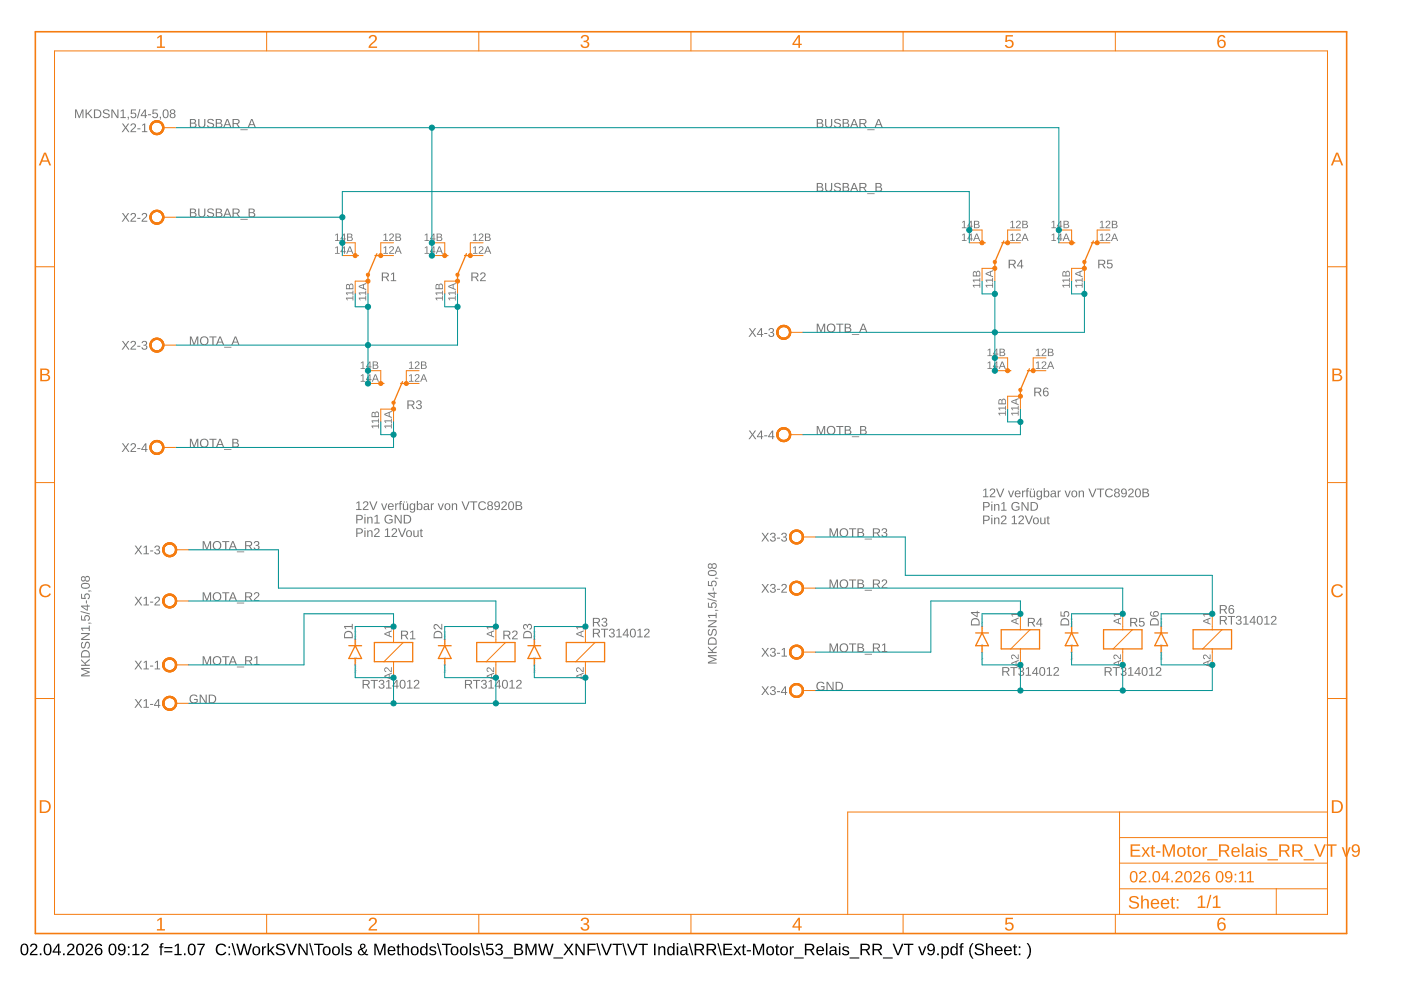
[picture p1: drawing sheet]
<svg xmlns="http://www.w3.org/2000/svg" width="297mm" height="210mm" viewBox="0 0 297 210" stroke-linecap="round" stroke-linejoin="round" font-family="sans-serif">
<path d="M4.7 200.2a.91 .91 0 0 1 1.1 .1 .91 .91 0 0 1 .2 1 .89 .89 0 0 1-.3 1.1 .89 .89 0 0 1-1.2-.2l-.1-.5v-.8zM4.9 200.4a1.65 1.65 0 0 0 .1 1.9h.2a1.12 1.12 0 0 0 .4-1.6l-.3-.4zM6.6 200.2a.79 .79 0 0 1 1.2 .2 .79 .79 0 0 1-.4 1.1l-.7 .8h1.2v.2h-1.6l.1-.4 .6-.6a.72 .72 0 0 0 .3-1.2l-.5 .1-.1 .3h-.4zM8.4 202.1h.4v.4h-.4zM9.6 200.2a.91 .91 0 0 1 1.1 .1 .91 .91 0 0 1 .2 1 .89 .89 0 0 1-.3 1.1 .89 .89 0 0 1-1.1-.2l-.2-.5v-.8zM9.8 200.4a1.65 1.65 0 0 0 .1 1.9h.2a1.12 1.12 0 0 0 .5-1.6l-.3-.4zM12.3 200.1h.3v1.6h.3v.3h-.3v.5h-.3v-.5h-1.1v-.3zM12.3 200.4l-.9 1.3h.9zM13.4 202.1h.3v.4h-.3zM14.5 200.2a.79 .79 0 0 1 1.2 .2 .79 .79 0 0 1-.5 1.1l-.7 .8h1.3v.2h-1.6l.1-.4 .5-.6a.72 .72 0 0 0 .4-1.2l-.5 .1-.2 .3h-.3zM16.5 200.2a.91 .91 0 0 1 1.1 .1 .91 .91 0 0 1 .2 1 .89 .89 0 0 1-.3 1.1 .89 .89 0 0 1-1.2-.2l-.2-.5v-.8zM16.7 200.4a1.65 1.65 0 0 0 .1 1.9h.2a1.12 1.12 0 0 0 .4-1.6l-.3-.4zM18.4 200.2a.79 .79 0 0 1 1.2 .2 .79 .79 0 0 1-.4 1.1l-.7 .8h1.2v.2h-1.6l.1-.4 .5-.6a.72 .72 0 0 0 .4-1.2l-.5 .1-.1 .3h-.4zM20.5 200.2a.76 .76 0 0 1 1.2 .3l-.3 .1a.51 .51 0 0 0-.7-.2 .51 .51 0 0 0-.3 .6v.3a.79 .79 0 0 1 1.2 0 .79 .79 0 0 1-.1 1.1 .79 .79 0 0 1-1.2-.1 1.85 1.85 0 0 1 .2-2.1zM20.4 201.7a.52 .52 0 0 0 1 0 .52 .52 0 0 0-1 0zM23.4 200.2a.91 .91 0 0 1 1 .1 .91 .91 0 0 1 .3 1 .89 .89 0 0 1-.4 1.1 .89 .89 0 0 1-1.1-.2l-.2-.5v-.8zM23.5 200.4a1.65 1.65 0 0 0 .2 1.9h.1a1.12 1.12 0 0 0 .5-1.6l-.3-.4zM25.2 200.3a.89 .89 0 0 1 1.1-.1 .89 .89 0 0 1 .3 1.1 .94 .94 0 0 1-.3 1 .94 .94 0 0 1-1.1 0l-.2-.3h.3a.52 .52 0 0 0 .7 .3 .52 .52 0 0 0 .3-.7v-.3a.78 .78 0 0 1-1.2 .2 .78 .78 0 0 1 .1-1.2zM25.2 200.9a.55 .55 0 0 0 1.1 0 .55 .55 0 0 0-1.1 0zM27.1 200.7h.4v.3h-.4zM27.1 202.2h.4v.3h-.4zM28.1 200.5l.6-.4h.3v2.2h.6v.2h-1.6v-.2h.7v-1.9l-.6 .4zM30.2 200.2a.79 .79 0 0 1 1.2 .2 .79 .79 0 0 1-.4 1.1l-.7 .8h1.2v.2h-1.6l.1-.4 .5-.6a.72 .72 0 0 0 .4-1.2l-.5 .1-.1 .3h-.4zM34.1 200.1l.6-.1v.2l-.4 .2v.3h.4v.2h-.4v1.6h-.3v-1.6h-.3v-.2h.3zM34.8 200.8h1.7v.2h-1.7zM34.8 201.7h1.7v.2h-1.7zM37.1 200.5l.5-.4h.3v2.2h.6v.2h-1.5v-.2h.6v-1.9l-.5 .4zM39 202.1h.3v.4h-.3zM40.2 200.2a.91 .91 0 0 1 1 .1 .91 .91 0 0 1 .3 1 .89 .89 0 0 1-.4 1.1 .89 .89 0 0 1-1.1-.2l-.2-.5v-.8zM40.3 200.4a1.65 1.65 0 0 0 .2 1.9h.1a1.12 1.12 0 0 0 .5-1.6l-.3-.4zM41.8 200.1h1.6l-.7 1.6-.1 .8h-.3a3.8 3.8 0 0 1 .8-2.1h-1.3zM46.1 200.4a1.21 1.21 0 0 1 1.9 .3l-.4 .1a.9 .9 0 0 0-1.3-.3 .9 .9 0 0 0-.1 1.3 .84 .84 0 0 0 .8 .5 .84 .84 0 0 0 .7-.5l.3 .1a1.25 1.25 0 0 1-1.9 .4 1.25 1.25 0 0 1 0-1.9zM48.4 200.7h.4v.3h-.4zM48.4 202.2h.4v.3h-.4zM49.1 200h.3l.7 2.6h-.3zM50.1 200.1h.3l.6 2.1 .6-2.1h.3l.6 2.1 .6-2.1h.3l-.7 2.4h-.4l-.5-2-.6 2h-.4zM53.7 200.9a.94 .94 0 0 1 1.5 .5 .94 .94 0 0 1-1.1 1.1l-.4-.2-.2-.4zM54 200.9a.86 .86 0 0 0 .3 1.4 .79 .79 0 0 0 .5-.7 .79 .79 0 0 0-.5-.7zM55.6 200.7h.2l.1 .3 .1-.3 .4-.1v.3h-.3l-.2 .3v1.3h-.3zM56.7 200h.3v1.6l.9-.9h.3l-.7 .8 .8 1h-.4l-.6-.8-.3 .2v.6h-.3zM58.6 200.4a1.11 1.11 0 0 1 1.8 .2l-.3 .1a.63 .63 0 0 0-.7-.4 .63 .63 0 0 0-.5 .5l.6 .3a.75 .75 0 0 1 .9 .8 .75 .75 0 0 1-.9 .7 .89 .89 0 0 1-1.1-.7h.3a.73 .73 0 0 0 .8 .4 .73 .73 0 0 0 .6-.5l-.7-.4a.72 .72 0 0 1-.8-1zM60.6 200.1h.4l.8 2.1 .8-2.1h.4l-1 2.4h-.4zM63.3 200.1h.3l1.4 2.1-.1-2.1h.3v2.4h-.4l-1.3-2 .1 2h-.3zM65.5 200h.3l.7 2.6h-.3zM66.6 200.1h2v.3h-.8v2.1h-.4v-2.1h-.8zM68.6 200.9a.94 .94 0 0 1 1.5 .5 .94 .94 0 0 1-1.1 1.1l-.4-.2-.2-.4zM69 200.9a.86 .86 0 0 0 .2 1.4 .79 .79 0 0 0 .6-.7 .79 .79 0 0 0-.5-.7zM70.6 200.9a.94 .94 0 0 1 1.5 .5 .94 .94 0 0 1-1.1 1.1l-.4-.2-.2-.4zM70.9 200.9a.86 .86 0 0 0 .3 1.4 .79 .79 0 0 0 .5-.7 .79 .79 0 0 0-.5-.7zM72.4 200h.4v2.5h-.4zM73.3 200.8a.85 .85 0 0 1 1.3 .3h-.3a.39 .39 0 0 0-.5-.3 .39 .39 0 0 0-.2 .5l.2 .1a.67 .67 0 0 1 .6 .2 .67 .67 0 0 1 .1 .7 .91 .91 0 0 1-1.4-.2l.3-.1a.45 .45 0 0 0 .5 .4 .45 .45 0 0 0 .4-.5l-.1-.1a.82 .82 0 0 1-1-.8zM76.5 200.2a.57 .57 0 0 1 .9 .1 .57 .57 0 0 1-.4 .8l-.2 .1 .5 .8 .3-.8 .3 .1-.4 .8 .5 .2v.2h-.4a.47 .47 0 0 0-.8 0 .73 .73 0 0 1-.9-.5 .73 .73 0 0 1 .6-.9l-.2-.5zM76.7 200.4v.6a.42 .42 0 0 0 .5-.2 .42 .42 0 0 0-.1-.5zM76.3 201.5a.51 .51 0 0 0 .1 .7 .51 .51 0 0 0 .7-.1l-.5-.7zM79.4 200.1h.4l.8 2.1 .7-2.1h.4v2.4h-.3l.1-2.1-.8 2.1h-.3l-.7-2.1v2.1h-.3zM82.4 200.9a.85 .85 0 0 1 1-.2 .85 .85 0 0 1 .4 1h-1.3a.54 .54 0 0 0 .3 .6 .54 .54 0 0 0 .7-.3l.3 .1a.92 .92 0 0 1-1.3 .3 .92 .92 0 0 1-.2-1.3zM82.6 201l-.1 .4h1l-.3-.5zM84.4 200.2h.2v.5h.3v.2h-.3v1.2l.1 .2h.2v.2h-.5l-.1-.1v-1.5h-.3v-.2h.3zM85.2 200h.3v1a.63 .63 0 0 1 .7-.4 .63 .63 0 0 1 .5 .7v1.2h-.3v-1.2a.45 .45 0 0 0-.5-.5 .45 .45 0 0 0-.4 .6v1.1h-.3zM87.3 200.9a.94 .94 0 0 1 1.5 .5 .94 .94 0 0 1-1.1 1.1l-.4-.2-.2-.4zM87.6 200.9a.86 .86 0 0 0 .3 1.4 .79 .79 0 0 0 .5-.7 .79 .79 0 0 0-.5-.7zM89.2 200.9l.5-.3 .6 .3v-.9h.3v2.5h-.3v-.3a.71 .71 0 0 1-.9 .3 .71 .71 0 0 1-.3-.9zM89.5 201a.91 .91 0 0 0 .3 1.3 .79 .79 0 0 0 .5-.7 .79 .79 0 0 0-.5-.7zM91.2 200.8a.85 .85 0 0 1 1.3 .3h-.3a.39 .39 0 0 0-.5-.3 .39 .39 0 0 0-.3 .5l.2 .1a.67 .67 0 0 1 .7 .2 .67 .67 0 0 1 .1 .7 .91 .91 0 0 1-1.4-.2l.2-.1a.45 .45 0 0 0 .6 .4 .45 .45 0 0 0 .3-.5l-.1-.1a.82 .82 0 0 1-.9-.8zM92.6 200h.3l.7 2.6h-.3zM93.7 200.1h2v.3h-.8v2.1h-.4v-2.1h-.8zM95.7 200.9a.94 .94 0 0 1 1.5 .5 .94 .94 0 0 1-1.1 1.1l-.4-.2-.1-.4zM96.1 200.9a.86 .86 0 0 0 .3 1.4 .79 .79 0 0 0 .5-.7 .79 .79 0 0 0-.5-.7zM97.7 200.9a.94 .94 0 0 1 1.5 .5 .94 .94 0 0 1-1.1 1.1l-.4-.2-.2-.4zM98 200.9a.86 .86 0 0 0 .3 1.4 .79 .79 0 0 0 .5-.7 .79 .79 0 0 0-.5-.7zM99.6 200h.3v2.5h-.3zM100.5 200.8a.85 .85 0 0 1 1.2 .3h-.3a.39 .39 0 0 0-.4-.3 .39 .39 0 0 0-.3 .5l.2 .1a.67 .67 0 0 1 .7 .2 .67 .67 0 0 1 .1 .7 .91 .91 0 0 1-1.5-.2l.3-.1a.45 .45 0 0 0 .5 .4 .45 .45 0 0 0 .4-.5l-.1-.1a.82 .82 0 0 1-1-.8zM101.9 200h.2l.8 2.6h-.3zM103.1 200.1h1.4v.3h-1.1v.7a.83 .83 0 0 1 1.1 .2 .83 .83 0 0 1-.1 1.1 .83 .83 0 0 1-1.1 0l-.3-.4 .3-.1a.55 .55 0 0 0 .8 .3 .55 .55 0 0 0 .1-.9 .55 .55 0 0 0-.8 .1h-.3zM105.2 200.2a.71 .71 0 0 1 1.1-.1 .71 .71 0 0 1 0 1.1l-.2 .1a.69 .69 0 0 1 .5 .9 .69 .69 0 0 1-1 .3l-.6-.4v-.2h.3a.49 .49 0 0 0 .6 .4 .49 .49 0 0 0 .3-.8l-.7-.1v-.2a.47 .47 0 0 0 .7-.3 .47 .47 0 0 0-.3-.6 .47 .47 0 0 0-.6 .4h-.3zM106.7 203h2.1v.2h-2.1zM109 200.1a1.58 1.58 0 0 1 1.7 .3l.1 .5-.5 .3a.66 .66 0 0 1 .6 .8 .66 .66 0 0 1-.9 .5h-1zM109.4 200.4v.7h.5a.42 .42 0 0 0 .5-.1 .42 .42 0 0 0 0-.4l-.2-.2zM109.4 201.4v.9l1.1-.2a.43 .43 0 0 0-.2-.7zM111.4 200.1h.4l.8 2.1 .7-2.1h.5v2.4h-.3v-2.1l-.8 2.1h-.2l-.8-2.1v2.1h-.3zM114.1 200.1h.3l.6 2.1 .6-2.1h.3l.6 2.1 .5-2.1h.4l-.7 2.4h-.4l-.6-2-.5 2h-.4zM117.3 203h2.1v.2h-2.1zM119.5 200.1h.4l.6 .9 .7-.9h.4l-.9 1.1 .9 1.3h-.3l-.8-1-.7 1h-.4l1-1.2zM122 200.1h.4l1.3 2.1v-2.1h.3v2.4h-.4l-1.3-2v2h-.3zM124.6 200.1h1.7v.3h-1.4v.9h1.3v.2h-1.3v1h-.3zM126.4 200h.3l.7 2.6h-.3zM127.4 200.1h.4l.8 2.1 .8-2.1h.4l-1 2.4h-.4zM129.8 200.1h2v.3h-.8v2.1h-.3v-2.1h-.9zM131.9 200h.3l.7 2.6h-.3zM132.9 200.1h.4l.8 2.1 .8-2.1h.3l-.9 2.4h-.4zM135.3 200.1h2v.3h-.8v2.1h-.3v-2.1h-.9zM138.7 200.1h.3v2.4h-.3zM139.6 200.7h.3v.3a.63 .63 0 0 1 .7-.4 .63 .63 0 0 1 .5 .7v1.2h-.4v-1.2a.45 .45 0 0 0-.5-.5 .45 .45 0 0 0-.3 .6v1.1h-.3zM141.6 200.9l.5-.3 .6 .3v-.9h.3v2.5h-.3v-.3a.71 .71 0 0 1-.9 .3 .71 .71 0 0 1-.4-.9zM141.9 201a.91 .91 0 0 0 .3 1.3 .79 .79 0 0 0 .5-.7 .79 .79 0 0 0-.5-.7zM143.5 200h.3v.3h-.3zM143.5 200.7h.3v1.8h-.3zM144.5 200.7a.74 .74 0 0 1 .8-.1 .74 .74 0 0 1 .4 .6v1l.3 .1v.2h-.4l-.2-.3a.63 .63 0 0 1-.8 .4 .63 .63 0 0 1-.4-.8 .63 .63 0 0 1 .8-.4h.4a.42 .42 0 0 0-.3-.5 .42 .42 0 0 0-.5 .3l-.3-.1zM144.6 201.7a.41 .41 0 0 0 .2 .7 .41 .41 0 0 0 .5-.4l.1-.4zM146 200h.3l.7 2.6h-.3zM147.3 200.1h1.1a.7 .7 0 0 1 .9 .5 .7 .7 0 0 1-.6 .9l.7 1h-.4l-.6-1h-.8v1h-.3zM147.6 200.4v.9h.8a.46 .46 0 0 0 .5-.5 .46 .46 0 0 0-.5-.4zM149.8 200.1h1.2a.7 .7 0 0 1 .8 .5 .7 .7 0 0 1-.6 .9l.7 1h-.4l-.6-1h-.7v1h-.4zM150.2 200.4v.9h.8a.46 .46 0 0 0 .5-.5 .46 .46 0 0 0-.6-.4zM152.1 200h.3l.7 2.6h-.3zM153.4 200.1h1.8v.3h-1.5v.7h1.4v.3h-1.4v.9h1.6v.2h-1.9zM155.5 200.7h.3l.5 .7 .5-.7h.3l-.6 .9 .7 .9h-.4l-.5-.7-.5 .7h-.3l.6-.9zM157.6 200.2h.2v.5h.3v.2h-.3v1.2l.1 .2h.3v.2h-.6l-.1-.1v-1.5h-.2v-.2h.2zM158.3 201.4h.9v.3h-.9zM159.6 200.1h.5l.7 2.1 .8-2.1h.4v2.4h-.3v-2.1l-.7 2.1h-.3l-.8-2.1v2.1h-.3zM162.7 200.9a.94 .94 0 0 1 1.4 .5 .94 .94 0 0 1-1.1 1.1l-.3-.2-.2-.4zM163 200.9a.86 .86 0 0 0 .3 1.4 .79 .79 0 0 0 .5-.7 .79 .79 0 0 0-.5-.7zM164.6 200.2h.2v.5h.4v.2h-.4v1.2l.2 .2h.2v.2h-.5l-.1-.1-.1-1.5h-.2v-.2h.3zM165.6 200.9a.94 .94 0 0 1 1.5 .5 .94 .94 0 0 1-1.1 1.1l-.4-.2-.2-.4zM165.9 200.9a.86 .86 0 0 0 .3 1.4 .79 .79 0 0 0 .5-.7 .79 .79 0 0 0-.5-.7zM167.5 200.7h.2l.1 .3 .1-.3 .4-.1v.3h-.3l-.2 .3v1.3h-.3zM168.3 203h2.1v.2h-2.1zM170.6 200.1h1.2a.7 .7 0 0 1 .8 .5 .7 .7 0 0 1-.5 .9l.6 1h-.3l-.7-1h-.7v1h-.4zM171 200.4v.9h.8a.46 .46 0 0 0 .5-.5 .46 .46 0 0 0-.5-.4zM173.3 200.9a.85 .85 0 0 1 1-.2 .85 .85 0 0 1 .4 1h-1.3a.54 .54 0 0 0 .3 .6 .54 .54 0 0 0 .7-.3l.3 .1a.92 .92 0 0 1-1.3 .3 .92 .92 0 0 1-.2-1.3zM173.5 201l-.1 .4h1l-.3-.5zM175.1 200h.3v2.5h-.3zM176.1 200.7a.74 .74 0 0 1 .8-.1 .74 .74 0 0 1 .5 .6v1l.2 .1v.2h-.4l-.2-.3a.63 .63 0 0 1-.7 .4 .63 .63 0 0 1-.5-.8 .63 .63 0 0 1 .8-.4h.4a.42 .42 0 0 0-.3-.5 .42 .42 0 0 0-.5 .3l-.3-.1zM176.3 201.7a.41 .41 0 0 0 .1 .7 .41 .41 0 0 0 .6-.4v-.4zM177.9 200h.3v.3h-.3zM177.9 200.7h.3v1.8h-.3zM178.8 200.8a.85 .85 0 0 1 1.2 .3h-.3a.39 .39 0 0 0-.4-.3 .39 .39 0 0 0-.3 .5l.2 .1a.67 .67 0 0 1 .7 .2 .67 .67 0 0 1 .1 .7 .91 .91 0 0 1-1.5-.2l.3-.1a.45 .45 0 0 0 .5 .4 .45 .45 0 0 0 .4-.5l-.1-.1a.82 .82 0 0 1-1-.8zM180.1 203h2.1v.2h-2.1zM182.4 200.1h1.2a.7 .7 0 0 1 .8 .5 .7 .7 0 0 1-.6 .9l.7 1h-.3l-.7-1h-.7v1h-.4zM182.8 200.4v.9h.8a.46 .46 0 0 0 .5-.5 .46 .46 0 0 0-.6-.4zM185 200.1h1.1a.7 .7 0 0 1 .9 .5 .7 .7 0 0 1-.6 .9l.7 1h-.4l-.6-1h-.8v1h-.3zM185.3 200.4v.9h.8a.46 .46 0 0 0 .6-.5 .46 .46 0 0 0-.6-.4zM187.2 203h2.1v.2h-2.1zM189.2 200.1h.4l.8 2.1 .8-2.1h.4l-1 2.4h-.4zM191.7 200.1h2v.3h-.9v2.1h-.3v-2.1h-.8zM194.7 200.7h.3l.5 1.6 .6-1.6h.3l-.7 1.8h-.4zM196.8 200.3a.89 .89 0 0 1 1.1-.1 .89 .89 0 0 1 .3 1.1 .94 .94 0 0 1-.3 1 .94 .94 0 0 1-1.1 0l-.2-.3h.3a.52 .52 0 0 0 .7 .3 .52 .52 0 0 0 .3-.7v-.3a.78 .78 0 0 1-1.2 .2 .78 .78 0 0 1 .1-1.2zM196.8 200.9a.55 .55 0 0 0 1.1 0 .55 .55 0 0 0-1.1 0zM198.7 202.1h.3v.4h-.3zM199.6 200.7h.3v.3a.71 .71 0 0 1 .9-.3 .71 .71 0 0 1 .4 .9 .76 .76 0 0 1-1 .9l-.3-.3v1.1h-.3zM200.1 200.9a.84 .84 0 0 0 .3 1.4 .83 .83 0 0 0 0-1.4zM201.7 200.9l.5-.3 .6 .3v-.9h.3v2.5h-.3v-.3a.71 .71 0 0 1-1 .3 .71 .71 0 0 1-.3-.9zM201.9 201a.9 .9 0 0 0 .3 1.3 .79 .79 0 0 0 .6-.7 .79 .79 0 0 0-.5-.7zM203.7 200.1l.6-.1v.2l-.4 .2v.3h.4v.2h-.4v1.6h-.3v-1.6h-.3v-.2h.3zM206.1 200h.3a2.48 2.48 0 0 0 0 3.3 1.06 1.06 0 0 1-.8-1.1 2.47 2.47 0 0 1 .5-2.2zM206.8 200.4a1.11 1.11 0 0 1 1.8 .2l-.3 .1a.63 .63 0 0 0-.7-.4 .63 .63 0 0 0-.5 .5l.6 .3a.75 .75 0 0 1 .9 .8 .75 .75 0 0 1-1 .7 .89 .89 0 0 1-1-.7h.3a.73 .73 0 0 0 .7 .4 .73 .73 0 0 0 .7-.5l-.7-.4a.72 .72 0 0 1-.8-1zM209 200h.4l-.1 1a.63 .63 0 0 1 .8-.4 .63 .63 0 0 1 .4 .7v1.2h-.3v-1.2a.45 .45 0 0 0-.5-.5 .45 .45 0 0 0-.3 .6v1.1h-.4zM211.1 200.9a.85 .85 0 0 1 1.1-.2 .85 .85 0 0 1 .4 1h-1.4a.54 .54 0 0 0 .4 .6 .54 .54 0 0 0 .7-.3l.2 .1a.92 .92 0 0 1-1.3 .3 .92 .92 0 0 1-.2-1.3zM211.4 201l-.2 .4h1.1l-.3-.5zM213.1 200.9a.85 .85 0 0 1 1-.2 .85 .85 0 0 1 .4 1h-1.3a.54 .54 0 0 0 .3 .6 .54 .54 0 0 0 .7-.3l.3 .1a.92 .92 0 0 1-1.3 .3 .92 .92 0 0 1-.2-1.3zM213.4 201l-.2 .4h1l-.3-.5zM215.1 200.2h.2v.5h.3v.2h-.3v1.2l.1 .2h.3v.2h-.6l-.1-.1v-1.5h-.3v-.2h.3zM216 200.7h.3v.3h-.3zM216 202.2h.3v.3h-.3zM217.7 200a1.06 1.06 0 0 1 .8 1 2.47 2.47 0 0 1-.5 2.3h-.3a2.48 2.48 0 0 0 0-3.3z" fill="#000"/>
<g fill="#808080">
<path d="M75.2 142.4v.2l.3-.2v.2l-.1-.2-.2 .3zM75.2 142h.3v.2l.1 .1h-.4zM75.2 142.2a.15 .15 0 0 0 .3 0 .15 .15 0 0 0-.3 0zM75.2 141.9h.3zM75.2 141.6l.2 .2 .1-.2v.2h-.2zM75.2 141.3h.2v.2l.1-.2a.16 .16 0 0 1-.1 .2 .16 .16 0 0 1-.2-.1zM75.3 141.3v.2zM75.1 141a.21 .21 0 0 1 .4 0 .21 .21 0 0 1-.4 0zM75.1 141a.2 .2 0 0 0 .4 0 .2 .2 0 0 0-.4 0zM75.2 140.6l.3 .1h-.3zM75.1 140.3h.4v.2h-.3v-.2zM75.3 140.4a.11 .11 0 0 0 .2 0 .11 .11 0 0 0-.2 0zM75.2 140l.2-.1v.3l.1-.2a.16 .16 0 0 1-.1 .2 .16 .16 0 0 1-.2-.1zM75.3 140v.2zM75.2 139.7l.3 .2h-.3zM75.1 139.3h.4v.2h-.3z"/>
<path d="M75.2 136.9v.3l.3-.3v.3l-.1-.2-.2 .2zM75.2 136.6h.3v.2l.1 .1h-.4zM75.2 136.7a.15 .15 0 0 0 .3 0 .15 .15 0 0 0-.3 0zM75.2 136.5h.3zM75.2 136.2l.2 .1 .1-.1v.1l-.2 .1zM75.2 135.9l.2-.1v.3l.1-.2a.16 .16 0 0 1-.1 .2 .16 .16 0 0 1-.2-.1zM75.3 135.9v.2zM75.1 135.6a.21 .21 0 0 1 .4 0 .21 .21 0 0 1-.4 0zM75.1 135.6a.2 .2 0 0 0 .4 0 .2 .2 0 0 0-.4 0zM75.2 135.2l.3 .1h-.3zM75.1 134.9h.4v.2h-.3v-.2zM75.3 135a.11 .11 0 0 0 .2 0 .11 .11 0 0 0-.2 0zM75.2 134.5h.2v.2l.1-.1a.16 .16 0 0 1-.1 .2 .16 .16 0 0 1-.2-.1zM75.3 134.6v.1zM75.2 134.3l.3 .1h-.3zM75.1 133.9l.4 .1v-.2v.3l-.3-.2v.2z"/>
<path d="M94.1 142.4l.1 .2 .2-.2 .1 .2-.1-.2-.2 .3zM94.2 142h.3v.2l.1 .1h-.4zM94.2 142.2a.11 .11 0 0 0 .2 0 .11 .11 0 0 0-.2 0zM94.2 141.9h.3zM94.2 141.6l.2 .2v-.2l.1 .2h-.2zM94.2 141.3h.2v.2l.1-.2a.16 .16 0 0 1-.1 .2 .16 .16 0 0 1-.2-.1zM94.2 141.3l.1 .2zM94.1 141a.21 .21 0 0 1 .4 0 .21 .21 0 0 1-.4 0zM94.1 141a.16 .16 0 0 0 .3 0 .16 .16 0 0 0-.3 0zM94.2 140.6l.3 .1h-.3zM94.1 140.3h.4v.2h-.3v-.2zM94.2 140.4a.15 .15 0 0 0 .3 0 .15 .15 0 0 0-.3 0zM94.2 140l.2-.1v.3l.1-.2a.16 .16 0 0 1-.1 .2 .16 .16 0 0 1-.2-.1zM94.2 140l.1 .2zM94.2 139.7l.3 .2h-.3zM94.1 139.3h.4v.2h-.3z"/>
<path d="M94.1 136.9l.1 .3 .2-.3 .1 .3-.1-.2-.2 .2zM94.2 136.6h.3v.2l.1 .1h-.4zM94.2 136.7a.11 .11 0 0 0 .2 0 .11 .11 0 0 0-.2 0zM94.2 136.5h.3zM94.2 136.2l.2 .1v-.1l.1 .1-.2 .1zM94.2 135.9l.2-.1v.3l.1-.2a.16 .16 0 0 1-.1 .2 .16 .16 0 0 1-.2-.1zM94.2 135.9l.1 .2zM94.1 135.6a.21 .21 0 0 1 .4 0 .21 .21 0 0 1-.4 0zM94.1 135.6a.16 .16 0 0 0 .3 0 .16 .16 0 0 0-.3 0zM94.2 135.2l.3 .1h-.3zM94.1 134.9h.4v.2h-.3v-.2zM94.2 135a.15 .15 0 0 0 .3 0 .15 .15 0 0 0-.3 0zM94.2 134.5h.2v.2l.1-.1a.16 .16 0 0 1-.1 .2 .16 .16 0 0 1-.2-.1zM94.2 134.6l.1 .1zM94.2 134.3l.3 .1h-.3zM94.1 133.9l.4 .1v-.2v.3l-.3-.2v.2z"/>
<path d="M113.1 142.4l.1 .2 .2-.2 .1 .2-.1-.2-.3 .3zM113.2 142h.3l-.1 .2 .2 .1h-.4zM113.2 142.2a.11 .11 0 0 0 .2 0 .11 .11 0 0 0-.2 0zM113.2 141.9h.3zM113.2 141.6l.2 .2v-.2l.1 .2h-.2zM113.2 141.3h.1v.2l.2-.2a.16 .16 0 0 1-.1 .2 .16 .16 0 0 1-.2-.1zM113.2 141.3l.1 .2zM113.1 141a.21 .21 0 0 1 .4 0 .21 .21 0 0 1-.4 0zM113.1 141a.16 .16 0 0 0 .3 0 .16 .16 0 0 0-.3 0zM113.2 140.6l.3 .1h-.3zM113.1 140.3h.4v.2h-.3v-.2zM113.2 140.4a.11 .11 0 0 0 .2 0 .11 .11 0 0 0-.2 0zM113.2 140l.1-.1v.3l.2-.2a.16 .16 0 0 1-.1 .2 .16 .16 0 0 1-.2-.1zM113.2 140l.1 .2zM113.2 139.7l.3 .2h-.3zM113.1 139.3h.4v.2h-.4z"/>
<path d="M113.1 136.9l.1 .3 .2-.3 .1 .3-.1-.2-.3 .2zM113.2 136.6h.3l-.1 .2 .2 .1h-.4zM113.2 136.7a.11 .11 0 0 0 .2 0 .11 .11 0 0 0-.2 0zM113.2 136.5h.3zM113.2 136.2l.2 .1v-.1l.1 .1-.2 .1zM113.2 135.9l.1-.1v.3l.2-.2a.16 .16 0 0 1-.1 .2 .16 .16 0 0 1-.2-.1zM113.2 135.9l.1 .2zM113.1 135.6a.21 .21 0 0 1 .4 0 .21 .21 0 0 1-.4 0zM113.1 135.6a.16 .16 0 0 0 .3 0 .16 .16 0 0 0-.3 0zM113.2 135.2l.3 .1h-.3zM113.1 134.9h.4v.2h-.3v-.2zM113.2 135a.11 .11 0 0 0 .2 0 .11 .11 0 0 0-.2 0zM113.2 134.5h.1v.2l.2-.1a.16 .16 0 0 1-.1 .2 .16 .16 0 0 1-.2-.1zM113.2 134.6l.1 .1zM113.2 134.3l.3 .1h-.3zM113.1 133.9l.3 .1 .1-.2v.3l-.3-.2-.1 .2z"/>
<path d="M208.1 139.7v.2l.3-.3v.3l-.1-.2-.2 .2zM208.1 139.3h.3v.2l.1 .1h-.4zM208.2 139.5a.11 .11 0 0 0 .2 0 .11 .11 0 0 0-.2 0zM208.1 139.2h.3zM208.1 138.9l.2 .2 .1-.2v.1l-.2 .1zM208.1 138.6l.2-.1v.3l.1-.2a.16 .16 0 0 1-.1 .2 .16 .16 0 0 1-.2-.1zM208.2 138.6v.2zM208 138.3a.21 .21 0 0 1 .4 0 .21 .21 0 0 1-.4 0zM208.1 138.3a.16 .16 0 0 0 .3 0 .16 .16 0 0 0-.3 0zM208.1 137.9l.3 .1h-.3zM208 137.6h.4v.2h-.3l.1-.2zM208.2 137.7a.11 .11 0 0 0 .2 0 .11 .11 0 0 0-.2 0zM208.1 137.3l.2-.1v.2l.1-.1a.16 .16 0 0 1-.1 .2 .16 .16 0 0 1-.2-.1zM208.2 137.3v.1zM208.1 137l.3 .2h-.3zM208 136.6l.4-.1v.3h-.3z"/>
<path d="M208.1 134.2v.3l.3-.3v.3l-.1-.2-.2 .2zM208.1 133.9h.3v.2h.1h-.4zM208.2 134a.11 .11 0 0 0 .2 0 .11 .11 0 0 0-.2 0zM208.1 133.8h.3zM208.1 133.5l.2 .1 .1-.1v.1l-.2 .1zM208.1 133.2l.2-.1v.2l.1-.1a.16 .16 0 0 1-.1 .2 .16 .16 0 0 1-.2-.1zM208.2 133.2v.1zM208 132.9a.21 .21 0 0 1 .4 0 .21 .21 0 0 1-.4 0zM208.1 132.9a.16 .16 0 0 0 .3 0 .16 .16 0 0 0-.3 0zM208.1 132.4l.3 .2h-.3zM208 132.1h.4v.2l-.3 .1 .1-.2zM208.2 132.2a.11 .11 0 0 0 .2 0 .11 .11 0 0 0-.2 0zM208.1 131.8h.2v.2l.1-.1a.16 .16 0 0 1-.1 .2 .16 .16 0 0 1-.2-.2zM208.2 131.9v.1zM208.1 131.6l.3 .1h-.3zM208 131.2l.4 .1v-.2v.3l-.3-.2v.2z"/>
<path d="M227 139.7l.1 .2 .2-.3 .1 .3-.1-.2-.2 .2zM227.1 139.3h.3v.2l.1 .1h-.4zM227.1 139.5a.15 .15 0 0 0 .3 0 .15 .15 0 0 0-.3 0zM227.1 139.2h.3zM227.1 138.9l.2 .2 .1-.2v.1l-.2 .1zM227.1 138.6l.2-.1v.3l.1-.2a.16 .16 0 0 1-.1 .2 .16 .16 0 0 1-.2-.1zM227.2 138.6v.2zM227 138.3a.21 .21 0 0 1 .4 0 .21 .21 0 0 1-.4 0zM227 138.3a.2 .2 0 0 0 .4 0 .2 .2 0 0 0-.4 0zM227.1 137.9l.3 .1h-.3zM227 137.6h.4v.2h-.3v-.2zM227.2 137.7a.11 .11 0 0 0 .2 0 .11 .11 0 0 0-.2 0zM227.1 137.3l.2-.1v.2l.1-.1a.16 .16 0 0 1-.1 .2 .16 .16 0 0 1-.2-.1zM227.2 137.3v.1zM227.1 137l.3 .2h-.3zM227 136.6l.4-.1v.3h-.3z"/>
<path d="M227 134.2l.1 .3 .2-.3 .1 .3-.1-.2-.2 .2zM227.1 133.9h.3v.2h.1h-.4zM227.1 134a.15 .15 0 0 0 .3 0 .15 .15 0 0 0-.3 0zM227.1 133.8h.3zM227.1 133.5l.2 .1 .1-.1v.1l-.2 .1zM227.1 133.2l.2-.1v.2l.1-.1a.16 .16 0 0 1-.1 .2 .16 .16 0 0 1-.2-.1zM227.2 133.2v.1zM227 132.9a.21 .21 0 0 1 .4 0 .21 .21 0 0 1-.4 0zM227 132.9a.2 .2 0 0 0 .4 0 .2 .2 0 0 0-.4 0zM227.1 132.4l.3 .2h-.3zM227 132.1h.4v.2l-.3 .1v-.2zM227.2 132.2a.11 .11 0 0 0 .2 0 .11 .11 0 0 0-.2 0zM227.1 131.8h.2v.2l.1-.1a.16 .16 0 0 1-.1 .2 .16 .16 0 0 1-.2-.2zM227.2 131.9v.1zM227.1 131.6l.3 .1h-.3zM227 131.2l.4 .1v-.2v.3l-.3-.2v.2z"/>
<path d="M246 139.7l.1 .2 .2-.3 .1 .3-.1-.2-.3 .2zM246.1 139.3h.3l-.1 .2 .2 .1h-.4zM246.1 139.5a.11 .11 0 0 0 .2 0 .11 .11 0 0 0-.2 0zM246.1 139.2h.3zM246.1 138.9l.2 .2v-.2l.1 .1-.2 .1zM246.1 138.6l.1-.1v.3l.2-.2a.16 .16 0 0 1-.1 .2 .16 .16 0 0 1-.2-.1zM246.1 138.6l.1 .2zM246 138.3a.21 .21 0 0 1 .4 0 .21 .21 0 0 1-.4 0zM246 138.3a.16 .16 0 0 0 .3 0 .16 .16 0 0 0-.3 0zM246.1 137.9l.3 .1h-.3zM246 137.6h.4v.2h-.3v-.2zM246.1 137.7a.15 .15 0 0 0 .3 0 .15 .15 0 0 0-.3 0zM246.1 137.3l.1-.1v.2l.2-.1a.16 .16 0 0 1-.1 .2 .16 .16 0 0 1-.2-.1zM246.1 137.3l.1 .1zM246.1 137l.3 .2h-.3zM246 136.6l.4-.1v.3h-.3z"/>
<path d="M246 134.2l.1 .3 .2-.3 .1 .3-.1-.2-.3 .2zM246.1 133.9h.3l-.1 .2h.2h-.4zM246.1 134a.11 .11 0 0 0 .2 0 .11 .11 0 0 0-.2 0zM246.1 133.8h.3zM246.1 133.5l.2 .1v-.1l.1 .1-.2 .1zM246.1 133.2l.1-.1v.2l.2-.1a.16 .16 0 0 1-.1 .2 .16 .16 0 0 1-.2-.1zM246.1 133.2l.1 .1zM246 132.9a.21 .21 0 0 1 .4 0 .21 .21 0 0 1-.4 0zM246 132.9a.16 .16 0 0 0 .3 0 .16 .16 0 0 0-.3 0zM246.1 132.4l.3 .2h-.3zM246 132.1h.4v.2l-.3 .1v-.2zM246.1 132.2a.15 .15 0 0 0 .3 0 .15 .15 0 0 0-.3 0zM246.1 131.8h.1v.2l.2-.1a.16 .16 0 0 1-.1 .2 .16 .16 0 0 1-.2-.2zM246.1 131.9l.1 .1zM246.1 131.6l.3 .1h-.3zM246 131.2l.4 .1v-.2v.3l-.3-.2-.1 .2z"/>
</g>
<g fill="#757575">
<path d="M75.6 106.6l.6-.3v1.6h.5v.2h-1.2v-.2h.5v-1.4l-.4 .3zM77.1 106.4a.59 .59 0 0 1 .9 .1 .59 .59 0 0 1-.3 .9l-.5 .5h.9v.2h-1.2l.1-.3 .5-.5a.4 .4 0 0 0 .4-.5 .4 .4 0 0 0-.7-.2v.2h-.3zM78.3 106.3h.2l.7 1.6 .6-1.6h.2l-.7 1.8h-.3zM80.8 106.7h.2l.4 1.3 .5-1.3h.2l-.5 1.4h-.3zM82.4 106.9a.64 .64 0 0 1 .8-.1 .64 .64 0 0 1 .3 .7h-1a.41 .41 0 0 0 .2 .5 .41 .41 0 0 0 .5-.2h.2a.71 .71 0 0 1-1 .2 .71 .71 0 0 1 0-1.1zM82.6 107l-.1 .3h.7l-.2-.4zM83.8 106.7h.2v.3l.1-.2 .3-.1v.2l-.2 .1-.2 .2v.9h-.2zM84.8 106.3l.4-.1v.2l-.2 .1v.2h.2v.2h-.2v1.2h-.3v-1.2h-.2v-.2h.2zM85.4 106.7h.3v.9a.34 .34 0 0 0 .3 .4 .34 .34 0 0 0 .3-.5v-.8h.2v1.4h-.2v-.2a.47 .47 0 0 1-.5 .3 .47 .47 0 0 1-.4-.5zM86.1 106.3h.2v.3h-.2zM85.6 106.3h.2v.3h-.2zM87 106.9a.5 .5 0 0 1 .8 .1v-.3h.2v1.4a.59 .59 0 0 1-.4 .6 .59 .59 0 0 1-.7-.4l.5 .2a.44 .44 0 0 0 .4-.6 .53 .53 0 0 1-.7 .2 .53 .53 0 0 1-.3-.7zM87.2 107l-.1 .7a.4 .4 0 0 0 .6 .2 .4 .4 0 0 0 .1-.6l-.3-.4zM88.4 106.2h.2v.8a.54 .54 0 0 1 .7-.2 .54 .54 0 0 1 .3 .6 .57 .57 0 0 1-.7 .8l-.3-.3v.2h-.2zM88.7 107a.51 .51 0 0 0-.1 .7 .51 .51 0 0 0 .6 .2v-.9l-.2-.1zM89.9 106.9l.2-.2a.55 .55 0 0 1 .9 .5v.7l.2 .2h-.3l-.2-.2a.48 .48 0 0 1-.6 .3 .48 .48 0 0 1-.3-.6 .48 .48 0 0 1 .6-.3h.3a.32 .32 0 0 0-.2-.4 .32 .32 0 0 0-.4 .2h-.2zM90.1 107.7a.34 .34 0 0 0 .6 0 .34 .34 0 0 0-.6 0zM91.3 106.7h.3v.3l.1-.2 .3-.1v.2l-.2 .1-.2 .2v.9h-.2zM92.8 106.7h.3l.4 1.3 .4-1.3h.2l-.5 1.4h-.3zM94.4 106.9a.68 .68 0 0 1 1 .1 .68 .68 0 0 1-.1 .9 .68 .68 0 0 1-1-.1l-.1-.4zM94.6 107l-.1 .4a.43 .43 0 0 0 .4 .6 .55 .55 0 0 0 .3-.6 .55 .55 0 0 0-.5-.5zM95.8 106.7h.2v.3a.47 .47 0 0 1 .6-.3 .47 .47 0 0 1 .3 .5v.9h-.2v-.9a.34 .34 0 0 0-.4-.3 .34 .34 0 0 0-.3 .4v.8h-.2zM97.8 106.3h.3l.6 1.6 .6-1.6h.3l-.7 1.8h-.3zM99.7 106.3h1.5v.2h-.6v1.6h-.3v-1.6h-.6zM101.6 106.5a.92 .92 0 0 1 1.4 .2l-.2 .1a.68 .68 0 0 0-1 0 .68 .68 0 0 0 .1 1 .68 .68 0 0 0 1-.2l.2 .1a.94 .94 0 0 1-1.4 .3 .94 .94 0 0 1-.1-1.5zM103.5 106.4a.53 .53 0 0 1 .8 0 .53 .53 0 0 1-.1 .8 .53 .53 0 0 1 .1 .8 .53 .53 0 0 1-.8 0 .53 .53 0 0 1 .1-.8l-.3-.3zM103.6 106.8a.34 .34 0 0 0 .6 0 .34 .34 0 0 0-.6 0zM103.5 107.6a.4 .4 0 0 0 .8 0 .4 .4 0 0 0-.8 0zM104.9 106.4a.67 .67 0 0 1 .9 0 .67 .67 0 0 1 .2 .8 .67 .67 0 0 1-.3 .9 .67 .67 0 0 1-.9-.3l.2-.1a.44 .44 0 0 0 .7 .2 .44 .44 0 0 0 .1-.6 .59 .59 0 0 1-.9 0 .59 .59 0 0 1 0-.9zM104.9 106.9a.45 .45 0 0 0 .9 0 .45 .45 0 0 0-.9 0zM106.5 106.4a.59 .59 0 0 1 .9 .1 .59 .59 0 0 1-.3 .9l-.6 .5h1v.2h-1.2v-.3l.5-.5a.4 .4 0 0 0 .4-.5 .4 .4 0 0 0-.6-.2l-.1 .2h-.2zM108 106.4a.69 .69 0 0 1 .8 0 .69 .69 0 0 1 .2 .8 .69 .69 0 0 1-.6 1 .69 .69 0 0 1-.7-1zM108.2 106.5a1.04 1.04 0 0 0 .2 1.5 .91 .91 0 0 0 0-1.5zM109.3 106.3l1 .1 .3 .1v.4l-.3 .3a.5 .5 0 0 1 .4 .6 .5 .5 0 0 1-.6 .3h-.8zM109.6 106.5v.6h.6l.2-.2-.1-.3zM109.6 107.3v.6h.6l.3-.2-.2-.4z"/>
<path d="M75.5 109.2h.8a.56 .56 0 0 1 .6 .5 .56 .56 0 0 1-.6 .6h-.5v.7h-.3zM75.8 109.4v.7l.7-.1a.37 .37 0 0 0 0-.6zM77.3 109.1h.2v.2h-.2zM77.3 109.6h.2v1.4h-.2zM77.9 109.6h.2v.2a.47 .47 0 0 1 .5-.2 .47 .47 0 0 1 .4 .5v.9h-.3v-.9a.34 .34 0 0 0-.3-.4 .34 .34 0 0 0-.3 .5v.8h-.2zM79.4 109.5l.7-.3v1.6h.4v.2h-1.1v-.2h.4v-1.4l-.4 .3zM81.8 109.4a.96 .96 0 0 1 1.4 .2h-.2a.73 .73 0 0 0-1 0 .73 .73 0 0 0-.1 1 .73 .73 0 0 0 1 .1l.1-.4h-.5v-.2h.8v.6a1 1 0 0 1-1.5 .1 1 1 0 0 1 0-1.4zM83.7 109.2h.3l1 1.5-.1-1.5h.3v1.8h-.3l-1-1.6v1.6h-.2zM85.6 109.2h.6a.92 .92 0 0 1 1 .8 .92 .92 0 0 1-.9 1h-.7zM85.8 109.4v1.4a.78 .78 0 0 0 1.1-.7 .78 .78 0 0 0-1.1-.7z"/>
<path d="M75.5 112h.8a.56 .56 0 0 1 .6 .6 .56 .56 0 0 1-.6 .5h-.5v.8h-.3zM75.8 112.2v.7h.7a.37 .37 0 0 0 0-.6zM77.3 111.9h.2v.2h-.2zM77.3 112.4h.2v1.5h-.2zM77.9 112.4h.2v.3a.47 .47 0 0 1 .5-.3 .47 .47 0 0 1 .4 .5v1h-.3v-.9a.34 .34 0 0 0-.3-.4 .34 .34 0 0 0-.3 .4v.9h-.2zM79.5 112.1a.59 .59 0 0 1 .9 .1 .59 .59 0 0 1-.3 .9l-.6 .6h1v.2h-1.2l.1-.4 .5-.5a.4 .4 0 0 0 .3-.5 .4 .4 0 0 0-.6-.1l-.1 .1h-.2zM81.6 112.3l.7-.3v1.7h.4v.2h-1.1v-.2h.5v-1.5l-.5 .3zM83.2 112.1a.59 .59 0 0 1 .9 .1 .59 .59 0 0 1-.3 .9l-.5 .6h.9v.2h-1.2l.1-.4 .5-.5a.4 .4 0 0 0 .3-.5 .4 .4 0 0 0-.6-.1l-.1 .1h-.2zM84.4 112h.2l.6 1.6 .7-1.6h.2l-.7 1.9h-.3zM86.2 112.6a.68 .68 0 0 1 1 .1 .68 .68 0 0 1-.1 .9 .68 .68 0 0 1-.9-.1l-.1-.4zM86.4 112.7l-.1 .4a.43 .43 0 0 0 .4 .6 .55 .55 0 0 0 .4-.6 .55 .55 0 0 0-.6-.5zM87.6 112.4h.3v.9a.34 .34 0 0 0 .3 .4 .34 .34 0 0 0 .3-.4v-.9h.3v1.5h-.3v-.3a.47 .47 0 0 1-.5 .3 .47 .47 0 0 1-.4-.5zM89.2 112.1h.2v.3h.2v.2h-.2v.9l.1 .2h.2v.1l-.5-.1-.1-1.1h-.1v-.2h.2z"/>
<path d="M208.5 103.9l.6-.3v1.6h.5v.2h-1.2v-.2h.5v-1.4l-.4 .3zM210 103.7a.59 .59 0 0 1 1 .1 .59 .59 0 0 1-.4 .9l-.5 .5h.9v.2h-1.2l.1-.3 .5-.5a.4 .4 0 0 0 .4-.5 .4 .4 0 0 0-.7-.2v.2l-.3-.1zM211.2 103.6h.2l.7 1.6 .6-1.6h.2l-.7 1.8h-.3zM213.7 104h.3l.4 1.2 .4-1.2h.2l-.5 1.4h-.3zM215.3 104.2a.64 .64 0 0 1 .8-.1 .64 .64 0 0 1 .3 .7h-1a.41 .41 0 0 0 .2 .5 .41 .41 0 0 0 .6-.2h.2a.71 .71 0 0 1-1.1 .2 .71 .71 0 0 1 0-1.1zM215.5 104.3l-.1 .3h.8l-.3-.4zM216.7 104h.2v.3l.2-.2 .3-.1v.2h-.3l-.1 .3-.1 .9h-.2zM217.7 103.6l.4-.1v.2l-.2 .1v.2h.2v.2h-.2v1.2h-.3v-1.2h-.2v-.2h.2zM218.3 104h.3v.9a.34 .34 0 0 0 .3 .4 .34 .34 0 0 0 .3-.5v-.8h.2l.1 1.4h-.3v-.2a.47 .47 0 0 1-.5 .2 .47 .47 0 0 1-.4-.4zM219 103.6h.2v.2h-.2zM218.5 103.6h.2v.2h-.2zM219.9 104.2a.5 .5 0 0 1 .8 .1v-.3h.2v1.4a.59 .59 0 0 1-.4 .6 .59 .59 0 0 1-.7-.4l.5 .2a.44 .44 0 0 0 .4-.6 .53 .53 0 0 1-.7 .2 .53 .53 0 0 1-.3-.7zM220.1 104.3l-.1 .7a.4 .4 0 0 0 .6 .2 .4 .4 0 0 0 .1-.6l-.3-.4zM221.3 103.5h.2v.7a.54 .54 0 0 1 .7-.2 .54 .54 0 0 1 .3 .7 .57 .57 0 0 1-.7 .7l-.3-.2v.2h-.2zM221.6 104.3a.51 .51 0 0 0-.1 .7 .51 .51 0 0 0 .7 .1v-.8l-.3-.1zM222.9 104.2l.1-.2a.55 .55 0 0 1 .9 .5v.7l.2 .2h-.3l-.2-.2a.48 .48 0 0 1-.6 .3 .48 .48 0 0 1-.3-.6 .48 .48 0 0 1 .6-.3h.3a.32 .32 0 0 0-.2-.4 .32 .32 0 0 0-.4 .2h-.2zM223 105a.34 .34 0 0 0 .6 0 .34 .34 0 0 0-.6 0zM224.2 104h.3v.3l.1-.2 .3-.1v.2h-.2l-.2 .3v.9h-.2zM225.7 104h.3l.4 1.2 .4-1.2h.2l-.5 1.4h-.3zM227.3 104.2a.68 .68 0 0 1 1 .1 .68 .68 0 0 1-.1 .9 .68 .68 0 0 1-1-.1l-.1-.4zM227.5 104.3l-.1 .4a.43 .43 0 0 0 .4 .6 .55 .55 0 0 0 .4-.6 .55 .55 0 0 0-.6-.5zM228.7 104h.2v.3a.47 .47 0 0 1 .6-.3 .47 .47 0 0 1 .3 .5v.9h-.2v-.9a.34 .34 0 0 0-.4-.4 .34 .34 0 0 0-.3 .5v.8h-.2zM230.8 103.6h.2l.6 1.6 .6-1.6h.3l-.7 1.8h-.3zM232.6 103.6h1.5v.2h-.6v1.6h-.3v-1.6h-.6zM234.5 103.8a.92 .92 0 0 1 1.5 .2l-.3 .1a.68 .68 0 0 0-1-.1 .68 .68 0 0 0 .1 1.1 .68 .68 0 0 0 1-.2l.2 .1a.94 .94 0 0 1-1.4 .2 .94 .94 0 0 1-.1-1.4zM236.4 103.7a.53 .53 0 0 1 .8 0 .53 .53 0 0 1-.1 .8 .53 .53 0 0 1 .1 .8 .53 .53 0 0 1-.8 0 .53 .53 0 0 1 .2-.8l-.3-.3zM236.5 104a.35 .35 0 0 0 .7 0 .35 .35 0 0 0-.7 0zM236.4 104.9a.4 .4 0 0 0 .8 0 .4 .4 0 0 0-.8 0zM237.8 103.7a.67 .67 0 0 1 .9 0 .67 .67 0 0 1 .2 .8 .67 .67 0 0 1-.3 .9 .67 .67 0 0 1-.9-.3l.2-.1a.44 .44 0 0 0 .7 .2 .44 .44 0 0 0 .1-.7 .59 .59 0 0 1-.9 .1 .59 .59 0 0 1 0-.9zM237.8 104.2a.45 .45 0 0 0 .9 0 .45 .45 0 0 0-.9 0zM239.4 103.7a.59 .59 0 0 1 .9 .1 .59 .59 0 0 1-.3 .9l-.6 .5h1v.2h-1.2v-.3l.5-.5a.4 .4 0 0 0 .4-.5 .4 .4 0 0 0-.6-.2l-.1 .2-.2-.1zM240.9 103.7a.69 .69 0 0 1 .8 0 .69 .69 0 0 1 .2 .8 .69 .69 0 0 1-.6 1 .69 .69 0 0 1-.7-1zM241.1 103.8a1.04 1.04 0 0 0 .2 1.5 .91 .91 0 0 0 0-1.5zM242.2 103.6h1.1l.2 .2v.4l-.3 .3a.5 .5 0 0 1 .4 .6 .5 .5 0 0 1-.6 .3h-.8zM242.5 103.8v.6h.6l.2-.2-.1-.3zM242.5 104.6v.6h.7l.2-.2-.2-.4z"/>
<path d="M208.4 106.4h.8a.56 .56 0 0 1 .6 .6 .56 .56 0 0 1-.6 .6h-.5v.7h-.3zM208.7 106.6v.8l.7-.1a.37 .37 0 0 0 0-.6zM210.2 106.4h.2v.2h-.2zM210.2 106.9h.2v1.4h-.2zM210.8 106.9h.2v.2a.47 .47 0 0 1 .5-.2 .47 .47 0 0 1 .4 .4v1h-.2v-.9a.34 .34 0 0 0-.4-.4 .34 .34 0 0 0-.3 .5v.8h-.2zM212.3 106.7l.7-.3v1.7h.4v.2h-1.1v-.2h.4v-1.4l-.4 .3zM214.7 106.7a.96 .96 0 0 1 1.4 .2h-.2a.73 .73 0 0 0-1 0 .73 .73 0 0 0-.1 1 .73 .73 0 0 0 1 .1l.1-.4h-.5v-.2h.8v.6a1 1 0 0 1-1.5 .1 1 1 0 0 1 0-1.4zM216.6 106.4h.3l1 1.6-.1-1.6h.3v1.9h-.3l-1-1.6v1.6h-.2zM218.5 106.4h.6a.92 .92 0 0 1 1 .9 .92 .92 0 0 1-.9 1h-.7zM218.8 106.6v1.5a.78 .78 0 0 0 1-.7 .78 .78 0 0 0-1-.8z"/>
<path d="M208.4 109.3h.8a.56 .56 0 0 1 .6 .6 .56 .56 0 0 1-.6 .5h-.5v.7h-.3zM208.7 109.5v.7h.7a.37 .37 0 0 0 0-.7zM210.2 109.2h.2v.2h-.2zM210.2 109.7h.2v1.4h-.2zM210.8 109.7h.2v.3a.47 .47 0 0 1 .5-.3 .47 .47 0 0 1 .4 .5v.9h-.2v-.9a.34 .34 0 0 0-.4-.3 .34 .34 0 0 0-.3 .4v.8h-.2zM212.4 109.4a.59 .59 0 0 1 .9 .1 .59 .59 0 0 1-.3 .9l-.5 .5h.9v.2h-1.2l.1-.3 .5-.5a.4 .4 0 0 0 .3-.5 .4 .4 0 0 0-.6-.1l-.1 .1h-.2zM214.5 109.6l.7-.3v1.6h.4v.2h-1.1v-.2h.5v-1.4l-.5 .3zM216.1 109.4a.59 .59 0 0 1 .9 .1 .59 .59 0 0 1-.3 .9l-.5 .5h.9v.2h-1.2l.1-.3 .5-.5a.4 .4 0 0 0 .3-.5 .4 .4 0 0 0-.6-.1v.1h-.3zM217.3 109.3h.2l.6 1.6 .7-1.6h.2l-.7 1.8h-.3zM219.2 109.9a.68 .68 0 0 1 .9 .1 .68 .68 0 0 1-.1 .9 .68 .68 0 0 1-.9-.1l-.1-.4zM219.3 110l-.1 .4a.43 .43 0 0 0 .4 .6 .55 .55 0 0 0 .4-.6 .55 .55 0 0 0-.5-.5zM220.5 109.7h.3v.9a.34 .34 0 0 0 .4 .4 .34 .34 0 0 0 .2-.5v-.8h.3v1.4h-.2l-.1-.2a.47 .47 0 0 1-.5 .3 .47 .47 0 0 1-.4-.5zM222.1 109.4h.2v.3h.2v.2h-.2v.9l.1 .2h.2v.1l-.5-.1v-1.1h-.2v-.2h.2z"/>
<path d="M76.9 144.2h.8a.53 .53 0 0 1 .7 .4 .53 .53 0 0 1-.5 .6l.6 .8h-.3l-.5-.8h-.6v.8h-.2zM77.1 144.4v.6h.6a.35 .35 0 0 0 .4-.3 .35 .35 0 0 0-.4-.3zM78.6 144.2h1.5v.2h-.6v1.6h-.3v-1.6h-.6zM80.5 144.3a.52 .52 0 0 1 .8 0 .52 .52 0 0 1-.2 .8 .54 .54 0 0 1 .3 .7 .54 .54 0 0 1-.8 .2l-.3-.5h.2a.37 .37 0 0 0 .5 .3 .37 .37 0 0 0 .2-.6h-.5v-.2a.36 .36 0 0 0 .5-.2 .36 .36 0 0 0-.2-.5 .36 .36 0 0 0-.5 .3h-.2zM81.9 144.5l.7-.3v1.6h.4v.2h-1.1v-.2h.4v-1.4l-.4 .3zM84 144.2h.3v1.2h.2v.2h-.2v.4h-.2v-.4h-.9zM84.1 144.4l-.7 1h.7zM85 144.2a.69 .69 0 0 1 .8 .1 .69 .69 0 0 1 .2 .8 .69 .69 0 0 1-.6 .9 .69 .69 0 0 1-.7-.9zM85.2 144.4a1.04 1.04 0 0 0 .2 1.4 .91 .91 0 0 0 0-1.5zM86.4 144.5l.6-.3v1.6h.5v.2h-1.2v-.2h.5v-1.4l-.4 .3zM87.9 144.3a.59 .59 0 0 1 .9 .1 .59 .59 0 0 1-.3 .8l-.5 .6h.9v.2h-1.2l.1-.3 .5-.5a.4 .4 0 0 0 .4-.6 .4 .4 0 0 0-.7-.1v.1h-.3z"/>
<path d="M17.2 141.6h1.8v.2h-1.6l1.6 .6v.2l-1.6 .6h1.6v.2h-1.8v-.3l1.6-.6-1.6-.6zM17.2 139.8l.8 .7 1-.8v.3l-.9 .7 .2 .2h.7v.3h-1.8v-.3h.9l-.9-.9zM17.4 138.1a.93 .93 0 0 1 1-.2 .93 .93 0 0 1 .6 .8v.7h-1.8v-.9zM17.6 138.3l-.2 .9h1.4a.79 .79 0 0 0-.2-1 .79 .79 0 0 0-1 .1zM17.4 136.2l.2-.1v.2a.42 .42 0 0 0-.3 .5 .42 .42 0 0 0 .5 .3l.1-.2a.63 .63 0 0 1 .2-.7 .63 .63 0 0 1 .8 0l.2 .6a.67 .67 0 0 1-.5 .8l-.1-.3a.49 .49 0 0 0 .4-.5 .49 .49 0 0 0-.6-.4l-.1 .4a.53 .53 0 0 1-.6 .7 .53 .53 0 0 1-.4-.7zM17.2 134.2h1.8v.3l-1.5 1h1.5v.2h-1.8v-.3l1.6-1h-1.6zM17.2 133.1h1.6v-.5h.2v1.2h-.2v-.5h-1.4l.3 .4h-.2zM18.7 132l.6 .1 .1 .2-.4-.2v.2h-.3zM17.2 130.5h.2v.8l.6 .1a.63 .63 0 0 1 .3-.9 .63 .63 0 0 1 .8 .4 .63 .63 0 0 1-.5 .8v-.3a.41 .41 0 0 0 .2-.6 .41 .41 0 0 0-.7 0 .41 .41 0 0 0 .1 .6v.2l-1-.1zM17.1 129.5l2 .6v.2l-2-.5zM17.2 128.4h1.2v-.3h.2v.3h.4v.2h-.4v.9h-.2l-1.2-.9zM17.5 128.6l.9 .7v-.7zM18.2 127.3h.2v.6h-.2zM17.2 125.9h.2v.8l.6 .1a.63 .63 0 0 1 .3-.9 .63 .63 0 0 1 .8 .4 .63 .63 0 0 1-.5 .8v-.3a.41 .41 0 0 0 .2-.6 .41 .41 0 0 0-.7 0 .41 .41 0 0 0 .1 .6v.2h-1zM18.7 125.2h.6l.1 .3-.4-.2v.1h-.3zM17.3 123.8a1.09 1.09 0 0 1 1.8 .4 1.02 1.02 0 0 1-1 .6 1.02 1.02 0 0 1-.9-.6zM17.4 124a.71 .71 0 0 0 .4 .6 .71 .71 0 0 0 .7 0 .39 .39 0 0 0 .3-.5 .39 .39 0 0 0-.5-.3h-.6zM17.3 122.3l.5-.1 .3 .3a.56 .56 0 0 1 .8-.3 .56 .56 0 0 1 .1 .9 .49 .49 0 0 1-.5 .2 .49 .49 0 0 1-.4-.3 .53 .53 0 0 1-.8 .1 .53 .53 0 0 1 0-.8zM17.3 122.7a.35 .35 0 0 0 .7 0 .35 .35 0 0 0-.7 0zM18.1 122.7a.4 .4 0 0 0 .8 0 .4 .4 0 0 0-.8 0z"/>
<path d="M98.6 144.2h.8a.53 .53 0 0 1 .7 .4 .53 .53 0 0 1-.5 .6l.6 .8h-.3l-.5-.8h-.6v.8h-.2zM98.8 144.4v.6h.6a.35 .35 0 0 0 .4-.3 .35 .35 0 0 0-.4-.3zM100.3 144.2h1.5v.2h-.6v1.6h-.3v-1.6h-.6zM102.2 144.3a.52 .52 0 0 1 .8 0 .52 .52 0 0 1-.2 .8 .54 .54 0 0 1 .3 .7 .54 .54 0 0 1-.8 .2l-.3-.5h.2a.37 .37 0 0 0 .5 .3 .37 .37 0 0 0 .2-.6h-.5v-.2a.36 .36 0 0 0 .5-.2 .36 .36 0 0 0-.2-.5 .36 .36 0 0 0-.5 .3h-.2zM103.6 144.5l.7-.3v1.6h.4v.2h-1.1v-.2h.4v-1.4l-.4 .3zM105.7 144.2h.3v1.2h.2v.2h-.2v.4h-.2v-.4h-.9zM105.8 144.4l-.7 1h.7zM106.7 144.2a.69 .69 0 0 1 .8 .1 .69 .69 0 0 1 .2 .8 .69 .69 0 0 1-.6 .9 .69 .69 0 0 1-.7-.9zM106.9 144.4a1.04 1.04 0 0 0 .2 1.4 .91 .91 0 0 0 0-1.5zM108.1 144.5l.6-.3v1.6h.4v.2h-1.1v-.2h.5v-1.4l-.4 .3zM109.6 144.3a.59 .59 0 0 1 .9 .1 .59 .59 0 0 1-.3 .8l-.5 .6h.9v.2h-1.2l.1-.3 .5-.5a.4 .4 0 0 0 .4-.6 .4 .4 0 0 0-.7-.1v.1h-.3z"/>
<path d="M125.7 133.3h.9a.53 .53 0 0 1 .6 .4 .53 .53 0 0 1-.4 .7l.5 .7h-.3l-.5-.7h-.6v.7h-.2zM125.9 133.5v.7h.6a.35 .35 0 0 0 .5-.4 .35 .35 0 0 0-.5-.3zM127.4 133.3h1.5v.2h-.6v1.6h-.3v-1.6h-.6zM129.3 133.4a.52 .52 0 0 1 .8 0 .52 .52 0 0 1-.2 .8 .54 .54 0 0 1 .4 .8 .54 .54 0 0 1-.9 .1l-.3-.4h.2a.37 .37 0 0 0 .5 .3 .37 .37 0 0 0 .2-.6l-.5-.1v-.2a.36 .36 0 0 0 .5-.2 .36 .36 0 0 0-.2-.4 .36 .36 0 0 0-.4 .3h-.3zM130.7 133.6l.7-.3v1.6h.4v.2h-1.1v-.2h.4v-1.4l-.4 .3zM132.9 133.3h.2v1.2h.3v.2h-.3v.4h-.2v-.4h-.9zM132.9 133.6l-.7 .9h.7zM133.8 133.4a.69 .69 0 0 1 .8 0 .69 .69 0 0 1 .2 .8 .69 .69 0 0 1-.6 1 .69 .69 0 0 1-.7-1zM134 133.5a1.04 1.04 0 0 0 .2 1.5 .91 .91 0 0 0 0-1.5zM135.2 133.6l.6-.3v1.6h.5v.2h-1.2v-.2h.5v-1.4l-.4 .3zM136.7 133.4a.59 .59 0 0 1 1 .1 .59 .59 0 0 1-.4 .9l-.5 .5h1v.2h-1.3l.1-.3 .5-.5a.4 .4 0 0 0 .4-.5 .4 .4 0 0 0-.7-.1v.1h-.3z"/>
<path d="M15.9 23.2h.3l.6 1.6 .6-1.6h.3v1.8h-.2v-1.6l-.6 1.6h-.2l-.6-1.6v1.6h-.2zM18.1 23.2h.3v.9l.9-.9h.3l-.8 .8 .9 1h-.3l-.8-.8-.2 .1v.7h-.3zM19.9 23.2h.6a.92 .92 0 0 1 1 .9 .92 .92 0 0 1-.9 .9h-.7zM20.2 23.4v1.4a.78 .78 0 0 0 1-.7 .78 .78 0 0 0-1-.7zM22 23.3a.85 .85 0 0 1 1.2 .3h-.2a.42 .42 0 0 0-.5-.3 .42 .42 0 0 0-.3 .5l.2 .1a.63 .63 0 0 1 .7 .3 .63 .63 0 0 1 0 .7l-.6 .2a.67 .67 0 0 1-.8-.5h.3a.49 .49 0 0 0 .6 .3 .49 .49 0 0 0 .3-.6l-.4-.1a.52 .52 0 0 1-.6-.3 .52 .52 0 0 1 .1-.6zM23.6 23.2h.3l1 1.6v-1.6h.2v1.8h-.3l-1-1.5v1.5h-.2zM25.6 23.5l.6-.3v1.6h.5v.2h-1.2v-.2h.5v-1.4l-.4 .3zM27.1 24.8h.2l-.1 .6h-.1l.1-.4h-.1zM27.8 23.2h1v.2h-.8v.6a.63 .63 0 0 1 .9 .3 .63 .63 0 0 1-.4 .8 .63 .63 0 0 1-.8-.5h.2a.41 .41 0 0 0 .6 .2 .41 .41 0 0 0 .1-.6 .41 .41 0 0 0-.7 0h-.2zM29.6 23.1h.2l-.6 2h-.2zM30.7 23.2h.2v1.2h.3v.2h-.3v.4h-.2v-.4h-.9zM30.7 23.5l-.6 .9h.6zM31.4 24.2h.6v.2h-.6zM32.4 23.2h1v.2h-.8l-.1 .6a.63 .63 0 0 1 1 .3 .63 .63 0 0 1-.4 .8 .63 .63 0 0 1-.8-.5h.2a.41 .41 0 0 0 .6 .2 .41 .41 0 0 0 .1-.6 .41 .41 0 0 0-.7 0h-.2zM33.9 24.8h.2l-.1 .6h-.1l.1-.4h-.1zM34.8 23.3a.69 .69 0 0 1 .8 0 .69 .69 0 0 1 .1 .8 .69 .69 0 0 1-.6 1 .69 .69 0 0 1-.6-1zM34.9 23.4a1.04 1.04 0 0 0 .2 1.5 .91 .91 0 0 0 0-1.5zM36.2 23.3a.53 .53 0 0 1 .8 0 .53 .53 0 0 1-.2 .8 .53 .53 0 0 1 .2 .8 .53 .53 0 0 1-.8 0 .53 .53 0 0 1 .1-.8l-.3-.3zM36.3 23.7a.34 .34 0 0 0 .6 0 .34 .34 0 0 0-.6 0zM36.2 24.5a.4 .4 0 0 0 .8 0 .4 .4 0 0 0-.8 0z"/>
<path d="M212.5 141.4h.9a.53 .53 0 0 1 .6 .5 .53 .53 0 0 1-.4 .6l.5 .8h-.3l-.5-.8h-.6v.8h-.2zM212.7 141.6v.7h.6a.35 .35 0 0 0 .5-.3 .35 .35 0 0 0-.5-.4zM214.2 141.4h1.5v.2h-.6v1.7h-.3v-1.7h-.6zM216.1 141.5a.52 .52 0 0 1 .8 0 .52 .52 0 0 1-.2 .8 .54 .54 0 0 1 .3 .8 .54 .54 0 0 1-.8 .2l-.3-.5h.2a.37 .37 0 0 0 .5 .3 .37 .37 0 0 0 .2-.6l-.5-.1v-.2a.36 .36 0 0 0 .5-.1 .36 .36 0 0 0-.2-.5 .36 .36 0 0 0-.4 .3h-.3zM217.5 141.7l.7-.3v1.7h.4v.2h-1.1v-.2h.4v-1.4l-.4 .3zM219.7 141.4h.2v1.3h.3v.2h-.3v.4h-.2v-.4h-.9zM219.7 141.7l-.7 1h.7zM220.6 141.5a.69 .69 0 0 1 .8 .1 .69 .69 0 0 1 .2 .8 .69 .69 0 0 1-.6 .9 .69 .69 0 0 1-.7-.9zM220.8 141.7a1.04 1.04 0 0 0 .2 1.4 .91 .91 0 0 0 0-1.5zM222 141.7l.6-.3v1.7h.5v.2h-1.2v-.2h.5v-1.4l-.4 .3zM223.5 141.5a.59 .59 0 0 1 1 .2 .59 .59 0 0 1-.4 .8l-.5 .6h.9v.2h-1.2l.1-.3 .5-.5a.4 .4 0 0 0 .4-.6 .4 .4 0 0 0-.7-.1v.1h-.3z"/>
<path d="M150.1 138.9h1.8v.2h-1.6l1.6 .6v.2l-1.6 .6h1.6v.2h-1.8v-.3l1.6-.6-1.6-.6zM150.1 137l.8 .8 1-.9v.3l-.9 .8 .2 .2h.7v.3h-1.8v-.3h.9l-.9-.9zM150.3 135.4a.93 .93 0 0 1 1-.3 .93 .93 0 0 1 .6 .9v.7h-1.8v-.9zM150.5 135.5l-.2 .9h1.4a.79 .79 0 0 0-.2-.9 .79 .79 0 0 0-1 0zM150.3 133.5l.2-.1v.2a.42 .42 0 0 0-.3 .5 .42 .42 0 0 0 .5 .3l.1-.2a.63 .63 0 0 1 .3-.7 .63 .63 0 0 1 .7 0l.2 .6a.67 .67 0 0 1-.5 .8l-.1-.3a.49 .49 0 0 0 .4-.6 .49 .49 0 0 0-.6-.3l-.1 .4a.53 .53 0 0 1-.6 .7 .53 .53 0 0 1-.4-.7zM150.1 131.5h1.8v.3l-1.5 1h1.5v.2h-1.8v-.3l1.6-1h-1.6zM150.1 130.4h1.6v-.5h.2v1.2h-.2v-.5h-1.4l.3 .4h-.2zM151.6 129.3l.6 .1 .1 .2-.4-.2v.1h-.3zM150.1 127.8h.2v.8l.6 .1a.63 .63 0 0 1 .3-.9 .63 .63 0 0 1 .8 .3 .63 .63 0 0 1-.5 .8v-.2a.41 .41 0 0 0 .2-.6 .41 .41 0 0 0-.7-.1 .41 .41 0 0 0 .1 .7v.2l-1-.1zM150 126.8l2 .6v.2l-2-.6zM150.1 125.7h1.2v-.3h.2v.3h.4v.2h-.4v.9h-.2l-1.2-.9zM150.4 125.9l.9 .7v-.7zM151.1 124.6h.2v.6h-.2zM150.1 123.2h.2v.8l.6 .1a.63 .63 0 0 1 .3-.9 .63 .63 0 0 1 .8 .3 .63 .63 0 0 1-.5 .9v-.3a.41 .41 0 0 0 .2-.6 .41 .41 0 0 0-.7-.1 .41 .41 0 0 0 .1 .7v.2l-1-.1zM151.6 122.5h.6l.1 .2-.4-.1v.1h-.3zM150.2 121.1a1.09 1.09 0 0 1 1.8 .4 1.02 1.02 0 0 1-1 .6 1.02 1.02 0 0 1-.9-.6zM150.3 121.3a.71 .71 0 0 0 .4 .6 .71 .71 0 0 0 .7 0 .39 .39 0 0 0 .4-.5 .39 .39 0 0 0-.6-.3h-.6zM150.2 119.6l.5-.1 .3 .3a.56 .56 0 0 1 .8-.3 .56 .56 0 0 1 .1 .8 .49 .49 0 0 1-.5 .3 .49 .49 0 0 1-.4-.3 .53 .53 0 0 1-.8 .1 .53 .53 0 0 1 0-.8zM150.2 120a.35 .35 0 0 0 .7 0 .35 .35 0 0 0-.7 0zM151 120a.4 .4 0 0 0 .8 0 .4 .4 0 0 0-.8 0z"/>
<path d="M234.2 141.4h.9a.53 .53 0 0 1 .6 .5 .53 .53 0 0 1-.4 .6l.5 .8h-.3l-.5-.8h-.6v.8h-.2zM234.4 141.6v.7h.6a.35 .35 0 0 0 .5-.3 .35 .35 0 0 0-.5-.4zM235.9 141.4h1.5v.2h-.6v1.7h-.3v-1.7h-.6zM237.8 141.5a.52 .52 0 0 1 .8 0 .52 .52 0 0 1-.2 .8 .54 .54 0 0 1 .3 .8 .54 .54 0 0 1-.8 .2l-.3-.5h.2a.37 .37 0 0 0 .5 .3 .37 .37 0 0 0 .2-.6l-.5-.1v-.2a.36 .36 0 0 0 .5-.1 .36 .36 0 0 0-.2-.5 .36 .36 0 0 0-.4 .3h-.3zM239.2 141.7l.7-.3v1.7h.4v.2h-1.1v-.2h.4v-1.4l-.4 .3zM241.4 141.4h.2v1.3h.3v.2h-.3v.4h-.2v-.4h-.9zM241.4 141.7l-.7 1h.7zM242.3 141.5a.69 .69 0 0 1 .8 .1 .69 .69 0 0 1 .2 .8 .69 .69 0 0 1-.6 .9 .69 .69 0 0 1-.7-.9zM242.5 141.7a1.04 1.04 0 0 0 .2 1.4 .91 .91 0 0 0 0-1.5zM243.7 141.7l.6-.3v1.7h.5v.2h-1.2v-.2h.5v-1.4l-.4 .3zM245.2 141.5a.59 .59 0 0 1 1 .2 .59 .59 0 0 1-.4 .8l-.5 .6h.9v.2h-1.2l.1-.3 .5-.5a.4 .4 0 0 0 .4-.6 .4 .4 0 0 0-.7-.1v.1h-.3z"/>
<path d="M258.6 130.6h.9a.53 .53 0 0 1 .6 .4 .53 .53 0 0 1-.4 .6l.5 .8h-.3l-.5-.7h-.5v.7h-.3zM258.9 130.8v.7h.6a.35 .35 0 0 0 .4-.4 .35 .35 0 0 0-.5-.3zM260.3 130.6h1.5v.2h-.6v1.6h-.2v-1.6h-.7zM262.2 130.7a.52 .52 0 0 1 .9 0 .52 .52 0 0 1-.3 .8 .54 .54 0 0 1 .4 .8 .54 .54 0 0 1-.9 .1l-.3-.4 .2-.1a.37 .37 0 0 0 .5 .4 .37 .37 0 0 0 .2-.6l-.5-.1v-.2a.36 .36 0 0 0 .6-.2 .36 .36 0 0 0-.3-.5 .36 .36 0 0 0-.4 .4l-.3-.1zM263.6 130.9l.7-.3v1.6h.4v.2h-1.1v-.2h.4v-1.4l-.4 .3zM265.8 130.6h.2v1.2h.3v.2h-.3v.4h-.2v-.4h-.9zM265.8 130.9l-.7 .9h.7zM266.7 130.7a.69 .69 0 0 1 .8 0 .69 .69 0 0 1 .2 .8 .69 .69 0 0 1-.6 1 .69 .69 0 0 1-.7-1zM266.9 130.8a1.04 1.04 0 0 0 .2 1.5 .91 .91 0 0 0 0-1.5zM268.1 130.9l.6-.3v1.6h.5v.2h-1.2v-.2h.5v-1.4l-.4 .3zM269.6 130.7a.59 .59 0 0 1 1 .1 .59 .59 0 0 1-.4 .9l-.5 .5h1v.2h-1.3l.1-.3 .5-.5a.4 .4 0 0 0 .4-.5 .4 .4 0 0 0-.7-.2v.2h-.2z"/>
<path d="M73.2 134a.93 .93 0 0 1 1-.2 .93 .93 0 0 1 .6 .8v.7h-1.8v-.9zM73.3 134.2l-.1 .9h1.4a.79 .79 0 0 0-.3-1 .79 .79 0 0 0-1 .1zM73 132.7h1.6v-.4h.2v1.1h-.2v-.4h-1.4l.3 .4h-.2z"/>
<path d="M92.2 134a.93 .93 0 0 1 1-.2 .93 .93 0 0 1 .6 .8v.7h-1.9l.1-.9zM92.3 134.2l-.2 .9h1.5a.79 .79 0 0 0-.3-1 .79 .79 0 0 0-1 .1zM92 132.5a.88 .88 0 0 1 1.3 .5l.3 .2v-.9h.2v1.2l-.3-.1-.5-.5a.4 .4 0 0 0-.6-.3 .4 .4 0 0 0-.1 .6h.1v.3a.64 .64 0 0 1-.4-1z"/>
<path d="M111.2 134a.93 .93 0 0 1 1-.2 .93 .93 0 0 1 .6 .8v.7h-1.9l.1-.9zM111.3 134.2l-.2 .9h1.5a.79 .79 0 0 0-.3-1 .79 .79 0 0 0-1 .1zM111 132.5l.5-.2 .3 .4a.54 .54 0 0 1 .8-.4 .54 .54 0 0 1 .1 .9l-.4 .3v-.2a.37 .37 0 0 0 .3-.5 .37 .37 0 0 0-.6-.2l-.1 .5h-.2a.36 .36 0 0 0-.1-.5 .36 .36 0 0 0-.5 .2 .36 .36 0 0 0 .3 .5v.2a.65 .65 0 0 1-.4-1z"/>
<path d="M85 133.7h.9a.53 .53 0 0 1 .6 .4 .53 .53 0 0 1-.4 .7l.5 .8h-.3l-.5-.8h-.5v.8h-.3zM85.3 133.9v.7h.6a.35 .35 0 0 0 .4-.4 .35 .35 0 0 0-.4-.3zM87 134l.6-.3v1.7h.5v.2h-1.2v-.2h.5v-1.5l-.4 .3z"/>
<path d="M81.5 143.3l1.6-.7v.2l-.5 .2v.7l.5 .2v.2l-1.6-.6zM81.6 143.4l.8 .3v-.6zM81.6 141.6a.84 .84 0 0 1 1.1 .6l.2 .1v-.8h.2v1l-.7-.5a.34 .34 0 0 0-.5-.3 .34 .34 0 0 0-.1 .6l.1 .2-.4-.3z"/>
<path d="M81.5 134.3l1.6-.6v.2l-.5 .1v.8l.5 .1v.3l-1.6-.7zM81.6 134.4l.8 .3v-.6zM81.5 132.9h1.4v-.4h.2v1h-.2v-.4h-1.2l.2 .3h-.2z"/>
<path d="M80.9 57.8h.9a.53 .53 0 0 1 .6 .4 .53 .53 0 0 1-.4 .6l.5 .8h-.3l-.4-.7h-.6v.7h-.3zM81.2 58v.7h.6a.35 .35 0 0 0 .4-.4 .35 .35 0 0 0-.4-.3zM82.9 58.1l.7-.3v1.6h.4v.2h-1.1v-.2h.4v-1.4l-.4 .3z"/>
<path d="M81.3 52.5l.6-.3v1.4h.4v.2h-1v-.2h.4v-1.2l-.4 .3zM82.7 52.3a.54 .54 0 0 1 .8 .3 .54 .54 0 0 1-.5 .7l-.3 .3h.8v.2h-1l.5-.7a.34 .34 0 0 0 .3-.5 .34 .34 0 0 0-.6-.1l-.2 .1zM84.3 52.2h.2l.7 1.6h-.2l-.2-.5h-.7l-.2 .5h-.2zM84.4 52.4l-.3 .8h.6z"/>
<path d="M71.1 52.5l.5-.3v1.4h.4v.2h-1v-.2h.4v-1.2l-.3 .3zM72.9 52.2h.2v1.1h.2v.2h-.2v.3h-.2v-.3h-.7zM72.9 52.5l-.5 .8h.5zM74 52.2h.3l.6 1.6h-.2l-.2-.5h-.7l-.2 .5h-.2zM74.2 52.4l-.3 .8h.6z"/>
<path d="M76.1 63.1h1.4v-.4h.1v1h-.1v-.4h-1.2l.2 .4h-.2zM76.1 62h1.4v-.4h.1v1h-.1v-.4h-1.2l.2 .4h-.2zM76.1 60.6l1.5-.6v.2l-.4 .2v.7l.4 .2v.2l-1.5-.6zM76.2 60.7l.8 .3v-.5z"/>
<path d="M71.1 49.8l.5-.3v1.4h.4v.2h-1v-.2h.4v-1.2l-.3 .3zM72.9 49.5h.2v1.1h.2v.1h-.2v.4h-.2v-.4h-.7zM72.9 49.7l-.5 .9h.5zM73.6 49.5l1.1 .2v.3l-.3 .3a.43 .43 0 0 1 .4 .5 .43 .43 0 0 1-.6 .3h-.6zM73.8 49.7v.5l.7-.2-.1-.3zM73.8 50.4v.5l.8-.1-.2-.4z"/>
<path d="M81.3 49.8l.6-.3v1.4h.4v.2h-1v-.2h.4v-1.2l-.4 .3zM82.7 49.6a.54 .54 0 0 1 .8 .2 .54 .54 0 0 1-.5 .8l-.3 .3h.8v.2h-1l.5-.7a.34 .34 0 0 0 .3-.5 .34 .34 0 0 0-.6-.1l-.2 .1zM83.8 49.5l1.1 .2v.3l-.2 .3a.43 .43 0 0 1 .3 .5 .43 .43 0 0 1-.5 .3h-.7zM84.1 49.7v.5l.6-.2v-.3zM84.1 50.4v.5l.7-.1-.1-.4z"/>
<path d="M73.4 63.1h1.4v-.4h.1v1h-.1v-.4h-1.3l.3 .4h-.2zM73.4 62h1.4v-.4h.1v1h-.1v-.4h-1.3l.3 .4h-.2zM73.5 60.3l.4-.1 .2 .3a.43 .43 0 0 1 .5-.4 .43 .43 0 0 1 .3 .6v.6h-1.5zM73.6 60.5l-.1 .6h.5v-.6zM74.3 60.4l-.1 .7h.6l-.1-.7z"/>
<path d="M28.6 140.1h.2l.5 .7 .5-.7h.3l-.6 .9 .7 .9h-.3l-.6-.8-.5 .8h-.3l.7-.9zM30.5 140.4l.6-.3v1.6h.5v.2h-1.2v-.2h.5v-1.4l-.4 .3zM31.8 141.1h.7v.2h-.7zM32.9 140.4l.6-.3v1.6h.4v.2h-1.1v-.2h.5v-1.4l-.4 .3z"/>
<path d="M28.6 126.5h.2l.5 .8 .5-.8h.3l-.6 .9 .7 1h-.3l-.6-.8-.5 .8h-.3l.7-1zM30.5 126.8l.6-.3v1.7h.5v.2h-1.2v-.2h.5v-1.4l-.4 .3zM31.8 127.6h.7v.2h-.7zM32.9 126.6a.59 .59 0 0 1 1 .2 .59 .59 0 0 1-.4 .8l-.5 .6h.9v.2h-1.2l.1-.3 .5-.5a.4 .4 0 0 0 .4-.6 .4 .4 0 0 0-.7-.1v.1h-.3z"/>
<path d="M28.6 115.7h.2l.5 .7 .5-.7h.3l-.6 .9 .7 .9h-.3l-.6-.8-.5 .8h-.3l.7-.9zM30.5 116l.6-.3v1.6h.5v.2h-1.2v-.2h.5v-1.4l-.4 .3zM31.8 116.7h.7v.2h-.7zM32.9 115.8a.52 .52 0 0 1 .8 0 .52 .52 0 0 1-.2 .8 .54 .54 0 0 1 .4 .8 .54 .54 0 0 1-.9 .1l-.3-.4 .2-.1a.37 .37 0 0 0 .5 .4 .37 .37 0 0 0 .2-.6l-.5-.1v-.2a.36 .36 0 0 0 .6-.2 .36 .36 0 0 0-.3-.5 .36 .36 0 0 0-.4 .4l-.3-.1z"/>
<path d="M28.6 148.2h.2l.5 .8 .5-.8h.3l-.6 .9 .7 1h-.3l-.6-.8-.5 .8h-.3l.7-1zM30.5 148.5l.6-.3v1.7h.5v.2h-1.2v-.2h.5v-1.4l-.4 .3zM31.8 149.3h.7v.2h-.7zM33.5 148.2h.2v1.3h.3v.2h-.3v.4h-.2v-.4h-.8zM33.5 148.5l-.6 1h.6z"/>
<path d="M99.9 57.8h.9a.53 .53 0 0 1 .6 .4 .53 .53 0 0 1-.4 .6l.5 .8h-.3l-.4-.7h-.6v.7h-.3zM100.2 58v.7h.6a.35 .35 0 0 0 .4-.4 .35 .35 0 0 0-.4-.3zM102 57.9a.59 .59 0 0 1 .9 .1 .59 .59 0 0 1-.3 .9l-.6 .5h1v.2h-1.2v-.3l.5-.5a.4 .4 0 0 0 .4-.6 .4 .4 0 0 0-.6-.1l-.1 .2-.2-.1z"/>
<path d="M100.3 52.5l.6-.3v1.4h.4v.2h-1v-.2h.4v-1.2l-.4 .3zM101.6 52.3a.54 .54 0 0 1 .9 .3 .54 .54 0 0 1-.5 .7l-.3 .3h.8v.2h-1l.5-.7a.34 .34 0 0 0 .3-.5 .34 .34 0 0 0-.6-.1l-.2 .1zM103.3 52.2h.2l.7 1.6h-.3l-.1-.5h-.8l-.1 .5h-.3zM103.4 52.4l-.3 .8h.6z"/>
<path d="M90.1 52.5l.5-.3v1.4h.4v.2h-1v-.2h.4v-1.2l-.3 .3zM91.9 52.2h.2v1.1h.2v.2h-.2v.3h-.2v-.3h-.7zM91.9 52.5l-.5 .8h.5zM93 52.2h.3l.6 1.6h-.2l-.2-.5h-.7l-.2 .5h-.2zM93.2 52.4l-.3 .8h.5z"/>
<path d="M95 63.1h1.5v-.4h.1v1h-.1v-.4h-1.3l.3 .4h-.2zM95 62h1.5v-.4h.1v1h-.1v-.4h-1.3l.3 .4h-.2zM95 60.6l1.6-.6v.2l-.4 .2v.7l.4 .2v.2l-1.6-.6zM95.2 60.7l.8 .3v-.5z"/>
<path d="M90.1 49.8l.5-.3v1.4h.4v.2h-1v-.2h.4v-1.2l-.3 .3zM91.9 49.5h.2v1.1h.2v.1h-.2v.4h-.2v-.4h-.7zM91.9 49.7l-.5 .9h.5zM92.6 49.5l1 .2 .1 .3-.3 .3a.43 .43 0 0 1 .4 .5 .43 .43 0 0 1-.6 .3h-.6zM92.8 49.7v.5l.7-.2-.1-.3zM92.8 50.4v.5l.8-.1-.2-.4z"/>
<path d="M100.3 49.8l.6-.3v1.4h.4v.2h-1v-.2h.4v-1.2l-.4 .3zM101.6 49.6a.54 .54 0 0 1 .9 .2 .54 .54 0 0 1-.5 .8l-.3 .3h.8v.2h-1l.5-.7a.34 .34 0 0 0 .3-.5 .34 .34 0 0 0-.6-.1l-.2 .1zM102.8 49.5l1.1 .2v.3l-.2 .3a.43 .43 0 0 1 .3 .5 .43 .43 0 0 1-.5 .3h-.7zM103 49.7v.5l.7-.2-.1-.3zM103 50.4v.5l.8-.1-.1-.4z"/>
<path d="M92.3 63.1h1.4v-.4h.2v1h-.2v-.4h-1.2l.3 .4h-.2zM92.3 62h1.4v-.4h.2v1h-.2v-.4h-1.2l.3 .4h-.2zM92.5 60.3l.3-.1 .3 .3a.43 .43 0 0 1 .5-.4 .43 .43 0 0 1 .3 .6v.6h-1.6zM92.6 60.5l-.1 .6h.5l-.1-.6zM93.3 60.4l-.1 .7h.5v-.7z"/>
<path d="M86.4 84.9h.8a.53 .53 0 0 1 .7 .4 .53 .53 0 0 1-.5 .6l.6 .8h-.3l-.5-.7h-.6v.7h-.2zM86.6 85.1v.7h.6a.35 .35 0 0 0 .4-.4 .35 .35 0 0 0-.4-.3zM88.4 85a.52 .52 0 0 1 .8 0 .52 .52 0 0 1-.2 .8 .54 .54 0 0 1 .3 .8 .54 .54 0 0 1-.8 .1l-.3-.4 .2-.1a.37 .37 0 0 0 .5 .4 .37 .37 0 0 0 .2-.6l-.5-.1v-.2a.36 .36 0 0 0 .5-.2 .36 .36 0 0 0-.2-.5 .36 .36 0 0 0-.5 .4l-.2-.1z"/>
<path d="M86.8 79.6l.5-.2v1.4h.4v.1h-1v-.1h.4v-1.3l-.3 .3zM88.1 79.4a.54 .54 0 0 1 .8 .3 .54 .54 0 0 1-.4 .7l-.4 .4h.9v.1h-1.1l.5-.7a.34 .34 0 0 0 .3-.4 .34 .34 0 0 0-.5-.1h-.3zM89.7 79.4h.3l.6 1.5h-.2l-.2-.4h-.7l-.2 .4h-.2zM89.8 79.5l-.3 .8h.6z"/>
<path d="M76.5 79.6l.6-.2v1.4h.3v.1h-.9v-.1h.4v-1.3l-.4 .3zM78.3 79.4h.2v1h.3v.2h-.3v.3h-.2v-.3h-.7zM78.3 79.6l-.5 .8h.5zM79.5 79.4h.2l.6 1.5h-.2l-.2-.4h-.7l-.1 .4h-.3zM79.6 79.5l-.3 .8h.6z"/>
<path d="M81.5 90.2h1.4v-.4h.2v1h-.2v-.4h-1.2l.2 .4h-.2zM81.5 89.1h1.4v-.4h.2v1h-.2v-.4h-1.2l.2 .4h-.2zM81.5 87.7l1.6-.6v.2l-.5 .2v.7l.5 .2v.2l-1.6-.6zM81.6 87.9l.8 .3v-.6z"/>
<path d="M76.5 76.9l.6-.3v1.4h.3v.2h-.9v-.2h.4v-1.2l-.4 .3zM78.3 76.6h.2v1.1h.3v.2h-.3v.3h-.2v-.3h-.7zM78.3 76.9l-.5 .8h.5zM79 76.6l1.1 .2v.4l-.3 .2a.43 .43 0 0 1 .4 .5 .43 .43 0 0 1-.5 .3h-.7zM79.2 76.8v.5l.7-.1-.1-.3zM79.2 77.5v.5l.8-.1-.2-.4z"/>
<path d="M86.8 76.9l.5-.3v1.4h.4v.2h-1v-.2h.4v-1.2l-.3 .3zM88.1 76.7a.54 .54 0 0 1 .8 .3 .54 .54 0 0 1-.4 .7l-.4 .3h.9v.2h-1.1l.5-.7a.34 .34 0 0 0 .3-.5 .34 .34 0 0 0-.5-.1l-.3 .1zM89.3 76.6l1 .2 .1 .4-.3 .2a.43 .43 0 0 1 .4 .5 .43 .43 0 0 1-.6 .3h-.6zM89.5 76.8v.5l.7-.1-.1-.3zM89.5 77.5v.5l.7-.1-.1-.4z"/>
<path d="M78.8 90.2h1.4v-.4h.1v1h-.1v-.4h-1.2l.2 .4h-.2zM78.8 89.1h1.4v-.4h.1v1h-.1v-.4h-1.2l.2 .4h-.2zM78.9 87.4l.4-.1 .2 .3a.43 .43 0 0 1 .5-.4 .43 .43 0 0 1 .3 .6v.6h-1.5zM79 87.6l-.1 .6h.5v-.6zM79.7 87.5l-.1 .7h.6l-.1-.7z"/>
<path d="M106.7 133.7h.9a.53 .53 0 0 1 .6 .4 .53 .53 0 0 1-.4 .7l.5 .8h-.3l-.5-.8h-.5v.8h-.3zM107 133.9v.7h.6a.35 .35 0 0 0 .4-.4 .35 .35 0 0 0-.4-.3zM108.8 133.8a.59 .59 0 0 1 .9 .1 .59 .59 0 0 1-.4 .9l-.5 .6h1v.2h-1.2v-.4l.5-.5a.4 .4 0 0 0 .4-.5 .4 .4 0 0 0-.7-.1v.1h-.2z"/>
<path d="M103.2 143.3l1.6-.7v.2l-.5 .2v.7l.5 .2v.2l-1.6-.6zM103.3 143.4l.8 .3v-.6zM103.3 141.6a.84 .84 0 0 1 1.1 .6l.2 .1v-.8h.2v1l-.7-.5a.34 .34 0 0 0-.5-.3 .34 .34 0 0 0-.1 .6l.1 .2-.4-.3z"/>
<path d="M103.2 134.3l1.6-.6v.2l-.5 .1v.8l.5 .1v.3l-1.6-.7zM103.3 134.4l.8 .3v-.6zM103.2 132.9h1.4v-.4h.2v1h-.2v-.4h-1.2l.2 .3h-.2z"/>
<path d="M125.7 131h.9a.53 .53 0 0 1 .6 .4 .53 .53 0 0 1-.4 .6l.5 .8h-.3l-.5-.7h-.6v.7h-.2zM125.9 131.2v.7h.6a.35 .35 0 0 0 .5-.4 .35 .35 0 0 0-.5-.3zM127.7 131.1a.52 .52 0 0 1 .9 0 .52 .52 0 0 1-.3 .8 .54 .54 0 0 1 .4 .8 .54 .54 0 0 1-.9 .1l-.3-.4 .3-.1a.37 .37 0 0 0 .5 .4 .37 .37 0 0 0 .1-.6l-.5-.1v-.2a.36 .36 0 0 0 .6-.2 .36 .36 0 0 0-.3-.5 .36 .36 0 0 0-.4 .4h-.3z"/>
<path d="M122.2 143.3l1.5-.7v.2l-.4 .2v.7l.4 .2v.2l-1.5-.6zM122.3 143.4l.8 .3v-.6zM122.3 141.6a.84 .84 0 0 1 1.1 .6l.2 .1v-.8h.1v1l-.7-.5a.34 .34 0 0 0-.4-.3 .34 .34 0 0 0-.1 .6l.1 .2-.4-.3z"/>
<path d="M122.2 134.3l1.5-.6v.2l-.4 .1v.8l.4 .1v.3l-1.5-.7zM122.3 134.4l.8 .3v-.6zM122.2 132.9h1.4v-.4h.1v1h-.1v-.4h-1.2l.2 .3h-.2z"/>
<path d="M25.8 72.3h.3l.5 .7 .5-.7h.3l-.6 .9 .7 .9h-.3l-.6-.8-.5 .8h-.3l.7-.9zM27.8 72.4a.59 .59 0 0 1 1 .1 .59 .59 0 0 1-.4 .9l-.5 .5h1v.2h-1.3l.1-.3 .5-.5a.4 .4 0 0 0 .4-.5 .4 .4 0 0 0-.7-.2v.2l-.2-.1zM29.1 73.3h.7v.2h-.7zM30.2 72.4a.52 .52 0 0 1 .8 0 .52 .52 0 0 1-.2 .8 .54 .54 0 0 1 .3 .8 .54 .54 0 0 1-.8 .1l-.3-.4 .2-.1a.37 .37 0 0 0 .5 .4 .37 .37 0 0 0 .2-.6l-.5-.1v-.2a.36 .36 0 0 0 .5-.2 .36 .36 0 0 0-.2-.5 .36 .36 0 0 0-.5 .4l-.2-.1z"/>
<path d="M25.8 26.2h.3l.5 .7 .5-.7h.3l-.6 .9 .7 .9h-.3l-.6-.8-.5 .8h-.3l.7-.9zM27.8 26.3a.59 .59 0 0 1 1 .1 .59 .59 0 0 1-.4 .9l-.5 .5h1v.2h-1.3l.1-.3 .5-.5a.4 .4 0 0 0 .4-.5 .4 .4 0 0 0-.7-.2v.2l-.2-.1zM29.1 27.2h.7v.2h-.7zM30.1 26.5l.7-.3v1.6h.4v.2h-1.1v-.2h.5v-1.4l-.5 .3z"/>
<path d="M25.8 45.2h.3l.5 .7 .5-.7h.3l-.6 .8 .7 1h-.3l-.6-.8-.5 .8h-.3l.7-.9zM27.8 45.3a.59 .59 0 0 1 1 .1 .59 .59 0 0 1-.4 .9l-.5 .5h1v.2h-1.3l.1-.3 .5-.5a.4 .4 0 0 0 .4-.6 .4 .4 0 0 0-.7-.1v.1h-.2zM29.1 46.2h.7v.2h-.7zM30.2 45.3a.59 .59 0 0 1 .9 .1 .59 .59 0 0 1-.3 .9l-.5 .5h.9v.2h-1.2l.1-.3 .5-.5a.4 .4 0 0 0 .4-.6 .4 .4 0 0 0-.7-.1v.1h-.3z"/>
<path d="M25.8 94h.3l.5 .7 .5-.7h.3l-.6 .9 .7 .9h-.3l-.6-.8-.5 .8h-.3l.7-.9zM27.8 94.1a.59 .59 0 0 1 1 .1 .59 .59 0 0 1-.4 .9l-.5 .5h1v.2h-1.3l.1-.3 .5-.5a.4 .4 0 0 0 .4-.5 .4 .4 0 0 0-.7-.2v.2l-.2-.1zM29.1 95h.7v.2h-.7zM30.8 94h.2v1.2h.3v.2h-.3v.4h-.2v-.4h-.9zM30.8 94.3l-.6 .9h.6z"/>
<path d="M206.1 131.3a.93 .93 0 0 1 1-.2 .93 .93 0 0 1 .6 .8v.7h-1.8v-.9zM206.2 131.5l-.1 .9h1.4a.79 .79 0 0 0-.3-1 .79 .79 0 0 0-1 .1zM205.9 129.8h1.2v-.3h.2v.3h.4v.2h-.4v.9h-.2l-1.2-.9zM206.1 130l1 .6v-.6z"/>
<path d="M225.1 131.3a.93 .93 0 0 1 1-.2 .93 .93 0 0 1 .6 .8v.7h-1.9l.1-.9zM225.2 131.5l-.2 .9h1.5a.79 .79 0 0 0-.3-1 .79 .79 0 0 0-1 .1zM224.8 129.6h.2v.9h.6a.63 .63 0 0 1 .3-.9 .63 .63 0 0 1 .9 .4 .63 .63 0 0 1-.5 .8l-.1-.2a.41 .41 0 0 0 .2-.6 .41 .41 0 0 0-.6-.1 .41 .41 0 0 0 0 .6v.3l-1-.1z"/>
<path d="M244.1 131.3a.93 .93 0 0 1 1-.2 .93 .93 0 0 1 .6 .8v.7h-1.9l.1-.9zM244.2 131.5l-.2 .9h1.5a.79 .79 0 0 0-.3-1 .79 .79 0 0 0-1 .1zM244 129.7l.2-.1v.2l-.1 .1a.51 .51 0 0 0 .1 .5 .51 .51 0 0 0 .5 .1 .59 .59 0 0 1 .1-.9 .59 .59 0 0 1 .9 .3 .59 .59 0 0 1-.4 .8 .93 .93 0 0 1-1 0 .93 .93 0 0 1-.5-.8zM244.7 130.2a.4 .4 0 0 0 .8 0 .4 .4 0 0 0-.8 0z"/>
<path d="M217.9 131h.9a.53 .53 0 0 1 .6 .4 .53 .53 0 0 1-.4 .6l.5 .8h-.3l-.5-.7h-.5v.7h-.3zM218.2 131.2v.7h.6a.35 .35 0 0 0 .4-.4 .35 .35 0 0 0-.4-.3zM220.5 131h.3v1.2h.2v.2h-.2v.4h-.2v-.4h-.9zM220.6 131.3l-.7 .9h.7z"/>
<path d="M214.4 140.5l1.6-.6v.2l-.5 .2v.7l.5 .2v.2l-1.6-.6zM214.6 140.7l.7 .3v-.6zM214.5 138.9a.84 .84 0 0 1 1.1 .6l.2 .1v-.8h.2v1l-.7-.5a.34 .34 0 0 0-.5-.3 .34 .34 0 0 0-.1 .6l.1 .2-.4-.3z"/>
<path d="M214.4 131.6l1.6-.7v.3l-.5 .1v.8l.5 .1v.3l-1.6-.7zM214.6 131.7l.7 .3v-.6zM214.4 130.2h1.4v-.4h.2v1h-.2v-.4h-1.2l.2 .3h-.1z"/>
<path d="M213.9 55.1h.8a.53 .53 0 0 1 .7 .4 .53 .53 0 0 1-.5 .6l.5 .8h-.2l-.5-.8h-.6v.8h-.2zM214.1 55.3v.6h.6a.35 .35 0 0 0 .4-.3 .35 .35 0 0 0-.4-.3zM216.5 55.1h.2v1.2h.3v.2h-.3v.4h-.2v-.4h-.9zM216.5 55.3l-.7 1h.7z"/>
<path d="M214.2 49.8l.6-.3v1.4h.4v.2h-1v-.2h.4v-1.2l-.4 .3zM215.6 49.6a.54 .54 0 0 1 .8 .2 .54 .54 0 0 1-.5 .8l-.3 .3h.8v.2h-1l.5-.7a.34 .34 0 0 0 .3-.5 .34 .34 0 0 0-.6-.1l-.2 .1zM217.2 49.5h.2l.7 1.6h-.2l-.2-.5h-.7l-.2 .5h-.2zM217.3 49.7l-.3 .8h.6z"/>
<path d="M204 49.8l.5-.3v1.4h.4v.2h-1v-.2h.4v-1.2l-.3 .3zM205.8 49.5h.2v1.1h.2v.1h-.2v.4h-.2v-.4h-.7zM205.8 49.7l-.5 .9h.5zM207 49.5h.2l.6 1.6h-.2l-.2-.5h-.7l-.2 .5h-.2zM207.1 49.7l-.3 .8h.6z"/>
<path d="M209 60.4h1.4v-.4h.1v1h-.1v-.4h-1.2l.2 .4h-.2zM209 59.3h1.4v-.4h.1v1h-.1v-.4h-1.2l.2 .4h-.2zM209 57.9l1.5-.6v.2l-.4 .2v.7l.4 .2v.2l-1.5-.6zM209.1 58l.8 .3v-.6z"/>
<path d="M204 47.1l.5-.3v1.4h.4v.2h-1v-.2h.4v-1.2l-.3 .3zM205.8 46.8h.2v1.1h.2v.1h-.2v.4h-.2v-.4h-.7zM205.8 47l-.5 .9h.5zM206.5 46.8l1.1 .2v.3l-.3 .3a.43 .43 0 0 1 .4 .5 .43 .43 0 0 1-.6 .3h-.6zM206.7 47v.5l.7-.2-.1-.3zM206.7 47.6v.6l.8-.1-.2-.4z"/>
<path d="M214.2 47.1l.6-.3v1.4h.4v.2h-1v-.2h.4v-1.2l-.4 .3zM215.6 46.9a.54 .54 0 0 1 .8 .2 .54 .54 0 0 1-.5 .8l-.3 .3h.8v.2h-1l.5-.7a.34 .34 0 0 0 .3-.5 .34 .34 0 0 0-.6-.1l-.2 .1zM216.7 46.8l1.1 .2 .1 .3-.3 .3a.43 .43 0 0 1 .4 .5 .43 .43 0 0 1-.6 .3h-.7zM217 47v.5l.6-.2v-.3zM217 47.6v.6l.7-.1-.1-.4z"/>
<path d="M206.3 60.4h1.4v-.4h.1v1h-.1v-.4h-1.3l.3 .4h-.2zM206.3 59.3h1.4v-.4h.1v1h-.1v-.4h-1.3l.3 .4h-.2zM206.4 57.6l.4-.1 .2 .3a.43 .43 0 0 1 .5-.4 .43 .43 0 0 1 .3 .6v.6h-1.5zM206.5 57.8l-.1 .6h.5v-.6zM207.2 57.7l-.1 .7h.6l-.1-.7z"/>
<path d="M161.5 137.4h.2l.5 .7 .5-.7h.3l-.6 .9 .7 .9h-.3l-.6-.8-.5 .8h-.3l.7-.9zM163.4 137.5a.52 .52 0 0 1 .9 0 .52 .52 0 0 1-.2 .8 .54 .54 0 0 1 .3 .8 .54 .54 0 0 1-.8 .1l-.4-.5h.3a.37 .37 0 0 0 .5 .4 .37 .37 0 0 0 .1-.6l-.4-.1v-.2a.36 .36 0 0 0 .5-.2 .36 .36 0 0 0-.3-.5 .36 .36 0 0 0-.4 .4l-.2-.1zM164.7 138.4h.7v.2h-.7zM165.8 137.7l.6-.3v1.6h.5v.2h-1.2v-.2h.5v-1.4l-.4 .3z"/>
<path d="M161.5 123.8h.2l.5 .7 .5-.7h.3l-.6 .9 .7 1h-.3l-.6-.8-.5 .8h-.3l.7-1zM163.4 123.9a.52 .52 0 0 1 .9 0 .52 .52 0 0 1-.2 .8 .54 .54 0 0 1 .3 .8 .54 .54 0 0 1-.8 .1l-.4-.4h.3a.37 .37 0 0 0 .5 .3 .37 .37 0 0 0 .1-.6l-.4-.1v-.2a.36 .36 0 0 0 .5-.2 .36 .36 0 0 0-.3-.4 .36 .36 0 0 0-.4 .3h-.2zM164.7 124.8h.7v.3h-.7zM165.8 123.9a.59 .59 0 0 1 1 .1 .59 .59 0 0 1-.4 .9l-.5 .6h1v.2h-1.3l.1-.4 .5-.5a.4 .4 0 0 0 .4-.5 .4 .4 0 0 0-.7-.1v.1h-.3z"/>
<path d="M161.5 113h.2l.5 .7 .5-.7h.3l-.6 .8 .7 1h-.3l-.6-.8-.5 .8h-.3l.7-.9zM163.4 113.1a.52 .52 0 0 1 .9 0 .52 .52 0 0 1-.2 .8 .54 .54 0 0 1 .3 .8 .54 .54 0 0 1-.8 .1l-.4-.5h.3a.37 .37 0 0 0 .5 .3 .37 .37 0 0 0 .1-.5l-.4-.1v-.2a.36 .36 0 0 0 .5-.2 .36 .36 0 0 0-.3-.5 .36 .36 0 0 0-.4 .3h-.2zM164.7 114h.7v.2h-.7zM165.8 113.1a.52 .52 0 0 1 .9 0 .52 .52 0 0 1-.3 .8 .54 .54 0 0 1 .4 .8 .54 .54 0 0 1-.9 .1l-.3-.5h.2a.37 .37 0 0 0 .6 .3 .37 .37 0 0 0 .1-.5l-.5-.1v-.2a.36 .36 0 0 0 .6-.2 .36 .36 0 0 0-.3-.5 .36 .36 0 0 0-.4 .3h-.3z"/>
<path d="M161.5 145.5h.2l.5 .7 .5-.7h.3l-.6 .9 .7 1h-.3l-.6-.8-.5 .8h-.3l.7-1zM163.4 145.6a.52 .52 0 0 1 .9 0 .52 .52 0 0 1-.2 .8 .54 .54 0 0 1 .3 .8 .54 .54 0 0 1-.8 .1l-.4-.4h.3a.37 .37 0 0 0 .5 .3 .37 .37 0 0 0 .1-.6l-.4-.1v-.2a.36 .36 0 0 0 .5-.2 .36 .36 0 0 0-.3-.4 .36 .36 0 0 0-.4 .3h-.2zM164.7 146.5h.7v.3h-.7zM166.4 145.5h.2v1.3h.3v.1h-.3v.5h-.2v-.5h-.8zM166.4 145.8l-.6 1h.6z"/>
<path d="M232.8 55.1h.9a.53 .53 0 0 1 .6 .4 .53 .53 0 0 1-.4 .6l.5 .8h-.3l-.4-.8h-.6v.8h-.3zM233.1 55.3v.6h.6a.35 .35 0 0 0 .4-.3 .35 .35 0 0 0-.4-.3zM234.8 55.1h1v.2h-.8l-.1 .5a.63 .63 0 0 1 1 .3 .63 .63 0 0 1-.4 .9 .63 .63 0 0 1-.8-.5h.2a.41 .41 0 0 0 .6 .1 .41 .41 0 0 0 .1-.6 .41 .41 0 0 0-.7 .1h-.2z"/>
<path d="M233.2 49.8l.6-.3v1.4h.4v.2h-1v-.2h.4v-1.2l-.4 .3zM234.6 49.6a.54 .54 0 0 1 .8 .2 .54 .54 0 0 1-.5 .8l-.3 .3h.8v.2h-1l.5-.7a.34 .34 0 0 0 .3-.5 .34 .34 0 0 0-.6-.1l-.2 .1zM236.2 49.5h.2l.7 1.6h-.3l-.1-.5h-.7l-.2 .5h-.3zM236.3 49.7l-.3 .8h.6z"/>
<path d="M223 49.8l.5-.3v1.4h.4v.2h-1v-.2h.4v-1.2l-.3 .3zM224.8 49.5h.2v1.1h.2v.1h-.2v.4h-.2v-.4h-.7zM224.8 49.7l-.5 .9h.5zM225.9 49.5h.3l.6 1.6h-.2l-.2-.5h-.7l-.2 .5h-.2zM226.1 49.7l-.3 .8h.6z"/>
<path d="M228 60.4h1.4v-.4h.1v1h-.1v-.4h-1.3l.3 .4h-.2zM228 59.3h1.4v-.4h.1v1h-.1v-.4h-1.3l.3 .4h-.2zM228 57.9l1.5-.6v.2l-.4 .2v.7l.4 .2v.2l-1.5-.6zM228.1 58l.8 .3v-.6z"/>
<path d="M223 47.1l.5-.3v1.4h.4v.2h-1v-.2h.4v-1.2l-.3 .3zM224.8 46.8h.2v1.1h.2v.1h-.2v.4h-.2v-.4h-.7zM224.8 47l-.5 .9h.5zM225.5 46.8l1 .2 .1 .3-.3 .3a.43 .43 0 0 1 .4 .5 .43 .43 0 0 1-.6 .3h-.6zM225.7 47v.5l.7-.2-.1-.3zM225.7 47.6v.6l.8-.1-.2-.4z"/>
<path d="M233.2 47.1l.6-.3v1.4h.4v.2h-1v-.2h.4v-1.2l-.4 .3zM234.6 46.9a.54 .54 0 0 1 .8 .2 .54 .54 0 0 1-.5 .8l-.3 .3h.8v.2h-1l.5-.7a.34 .34 0 0 0 .3-.5 .34 .34 0 0 0-.6-.1l-.2 .1zM235.7 46.8l1.1 .2v.3l-.2 .3a.43 .43 0 0 1 .3 .5 .43 .43 0 0 1-.5 .3h-.7zM235.9 47v.5l.7-.2v-.3zM235.9 47.6v.6l.8-.1-.1-.4z"/>
<path d="M225.2 60.4h1.4v-.4h.2v1h-.2v-.4h-1.2l.3 .4h-.2zM225.2 59.3h1.4v-.4h.2v1h-.2v-.4h-1.2l.3 .4h-.2zM225.4 57.6l.4-.1 .2 .3a.43 .43 0 0 1 .5-.4 .43 .43 0 0 1 .3 .6v.6h-1.6zM225.5 57.8l-.1 .6h.5l-.1-.6zM226.2 57.7l-.1 .7h.5v-.7z"/>
<path d="M219.3 82.2h.8a.53 .53 0 0 1 .7 .4 .53 .53 0 0 1-.5 .6l.6 .8h-.3l-.5-.7h-.6v.7h-.2zM219.5 82.4v.7h.6a.35 .35 0 0 0 .4-.4 .35 .35 0 0 0-.4-.3zM221.4 82.3l.2-.1a.54 .54 0 0 1 .7 .3l-.2 .1-.1-.2a.51 .51 0 0 0-.5 .1 .51 .51 0 0 0-.1 .6 .59 .59 0 0 1 .9 .1 .59 .59 0 0 1-.3 .8 .59 .59 0 0 1-.8-.4l-.1-.7zM221.3 83.4a.4 .4 0 0 0 .8 0 .4 .4 0 0 0-.8 0z"/>
<path d="M219.7 76.9l.5-.3v1.4h.4v.2h-1v-.2h.4v-1.2l-.3 .3zM221 76.7a.54 .54 0 0 1 .8 .3 .54 .54 0 0 1-.4 .7l-.4 .3h.9v.2h-1.1l.5-.7a.34 .34 0 0 0 .3-.5 .34 .34 0 0 0-.5-.1l-.3 .1zM222.6 76.6h.3l.6 1.6h-.2l-.2-.4h-.7l-.2 .4h-.2zM222.7 76.8l-.2 .8h.5z"/>
<path d="M209.4 76.9l.6-.3v1.4h.4v.2h-1v-.2h.4v-1.2l-.4 .3zM211.2 76.6h.2v1.1h.3v.2h-.3v.3h-.1v-.3h-.8zM211.3 76.9l-.6 .8h.6zM212.4 76.6h.2l.7 1.6h-.3l-.1-.4h-.8l-.1 .4h-.3zM212.5 76.8l-.3 .8h.6z"/>
<path d="M214.4 87.5h1.4v-.4h.2v1h-.2v-.4h-1.2l.2 .4h-.1zM214.4 86.4h1.4v-.4h.2v1h-.2v-.4h-1.2l.2 .4h-.1zM214.4 85l1.6-.6v.2l-.5 .2v.7l.5 .2v.2l-1.6-.6zM214.6 85.2l.7 .3v-.6z"/>
<path d="M209.4 74.2l.6-.3v1.4h.4v.2h-1v-.2h.4v-1.2l-.4 .3zM211.2 73.9h.2v1.1h.3v.1h-.3v.4h-.1v-.4h-.8zM211.3 74.2l-.6 .8h.6zM211.9 73.9l1.1 .2v.3l-.3 .3a.43 .43 0 0 1 .4 .5 .43 .43 0 0 1-.5 .3h-.7zM212.1 74.1v.5l.7-.1-.1-.3zM212.1 74.8v.5l.8-.1-.2-.4z"/>
<path d="M219.7 74.2l.5-.3v1.4h.4v.2h-1v-.2h.4v-1.2l-.3 .3zM221 74a.54 .54 0 0 1 .8 .3 .54 .54 0 0 1-.4 .7l-.4 .3h.9v.2h-1.1l.5-.7a.34 .34 0 0 0 .3-.5 .34 .34 0 0 0-.5-.1l-.3 .1zM222.2 73.9l1 .2 .1 .3-.3 .3a.43 .43 0 0 1 .4 .5 .43 .43 0 0 1-.6 .3h-.6zM222.4 74.1v.5l.7-.1-.1-.3zM222.4 74.8v.5l.7-.1-.1-.4z"/>
<path d="M211.7 87.5h1.4v-.4h.2v1h-.2v-.4h-1.2l.2 .4h-.2zM211.7 86.4h1.4v-.4h.2v1h-.2v-.4h-1.2l.2 .4h-.2zM211.9 84.7l.3-.1 .2 .3a.43 .43 0 0 1 .5-.4 .43 .43 0 0 1 .4 .6v.6h-1.6zM211.9 84.9v.6h.5l-.1-.6zM212.6 84.8l-.1 .7h.6l-.1-.7z"/>
<path d="M239.6 131h.9a.53 .53 0 0 1 .6 .4 .53 .53 0 0 1-.4 .6l.5 .8h-.3l-.5-.7h-.5v.7h-.3zM239.9 131.2v.7h.6a.35 .35 0 0 0 .4-.4 .35 .35 0 0 0-.4-.3zM241.5 131h1.1v.2h-.8l-.1 .6a.63 .63 0 0 1 .9 .3 .63 .63 0 0 1-.4 .8 .63 .63 0 0 1-.8-.5h.3a.41 .41 0 0 0 .6 .2 .41 .41 0 0 0 0-.6 .41 .41 0 0 0-.6 0h-.2z"/>
<path d="M236.1 140.5l1.6-.6v.2l-.5 .2v.7l.5 .2v.2l-1.6-.6zM236.3 140.7l.7 .3v-.6zM236.2 138.9a.84 .84 0 0 1 1.1 .6l.2 .1v-.8h.2v1l-.7-.5a.34 .34 0 0 0-.5-.3 .34 .34 0 0 0-.1 .6l.1 .2-.4-.3z"/>
<path d="M236.1 131.6l1.6-.7v.3l-.5 .1v.8l.5 .1v.3l-1.6-.7zM236.3 131.7l.7 .3v-.6zM236.1 130.2h1.4v-.4h.2v1h-.2v-.4h-1.2l.2 .3h-.2z"/>
<path d="M258.6 128.3h.9a.53 .53 0 0 1 .6 .4 .53 .53 0 0 1-.4 .6l.5 .8h-.3l-.5-.7h-.5v.7h-.3zM258.9 128.5v.7h.6a.35 .35 0 0 0 .4-.4 .35 .35 0 0 0-.5-.3zM260.8 128.4l.1-.1a.54 .54 0 0 1 .7 .3l-.2 .1-.1-.2a.51 .51 0 0 0-.5 .2 .51 .51 0 0 0-.1 .5 .59 .59 0 0 1 .9 .1 .59 .59 0 0 1-.3 .8 .59 .59 0 0 1-.8-.4v-.7zM260.7 129.5a.39 .39 0 0 0 .7 0 .39 .39 0 0 0-.7 0z"/>
<path d="M255.1 140.5l1.6-.6v.2l-.5 .2v.7l.5 .2v.2l-1.6-.6zM255.2 140.7l.8 .3v-.6zM255.2 138.9a.84 .84 0 0 1 1.1 .6l.2 .1v-.8h.2v1l-.7-.5a.34 .34 0 0 0-.5-.3 .34 .34 0 0 0-.1 .6l.1 .2-.4-.3z"/>
<path d="M255.1 131.6l1.6-.7v.3l-.5 .1v.8l.5 .1v.3l-1.6-.7zM255.2 131.7l.8 .3v-.6zM255.1 130.2h1.4v-.4h.2v1h-.2v-.4h-1.2l.2 .3h-.2z"/>
<path d="M158.8 69.6h.2l.5 .7 .5-.7h.3l-.6 .9 .7 .9h-.3l-.6-.8-.5 .8h-.3l.7-.9zM161.3 69.6h.3v1.2h.2v.2h-.2v.4h-.3v-.4h-.8zM161.3 69.8l-.6 1h.6zM162 70.6h.7v.2h-.7zM163.1 69.7a.52 .52 0 0 1 .8 0 .52 .52 0 0 1-.2 .8 .54 .54 0 0 1 .4 .8 .54 .54 0 0 1-.9 .1l-.3-.5h.2a.37 .37 0 0 0 .5 .4 .37 .37 0 0 0 .2-.6l-.5-.1v-.2a.36 .36 0 0 0 .5-.2 .36 .36 0 0 0-.2-.5 .36 .36 0 0 0-.4 .4l-.3-.1z"/>
<path d="M158.8 91.3h.2l.5 .7 .5-.7h.3l-.6 .9 .7 .9h-.3l-.6-.8-.5 .8h-.3l.7-.9zM161.3 91.3h.3v1.2h.2v.2h-.2v.4h-.3v-.4h-.8zM161.3 91.5l-.6 1h.6zM162 92.3h.7v.2h-.7zM163.7 91.3h.2v1.2h.3v.2h-.3v.4h-.2v-.4h-.9zM163.7 91.5l-.6 1h.6z"/>
<path d="M173.2 25.2l1 .1 .2 .1 .1 .4-.4 .3a.5 .5 0 0 1 .5 .6 .5 .5 0 0 1-.7 .4h-.7zM173.4 25.4v.6h.6l.2-.2-.1-.3zM173.4 26.2v.7l.7-.1 .2-.1-.2-.5zM174.9 25.2h.3v1.2a.51 .51 0 0 0 .5 .5 .51 .51 0 0 0 .5-.5v-1.2h.2v1.2a.76 .76 0 0 1-.7 .7 .76 .76 0 0 1-.8-.7zM177 25.3a.85 .85 0 0 1 1.3 .3l-.3 .1a.42 .42 0 0 0-.5-.4 .42 .42 0 0 0-.3 .6l.2 .1a.63 .63 0 0 1 .7 .2 .63 .63 0 0 1 0 .8l-.5 .1a.67 .67 0 0 1-.8-.5h.2a.49 .49 0 0 0 .6 .4 .49 .49 0 0 0 .4-.6l-.5-.2a.52 .52 0 0 1-.6-.2 .52 .52 0 0 1 .1-.7zM178.7 25.2l1 .1 .2 .1v.4l-.3 .3a.5 .5 0 0 1 .4 .6 .5 .5 0 0 1-.6 .4h-.7zM178.9 25.4v.6h.6l.2-.2-.1-.3zM178.9 26.2v.7l.7-.1 .2-.1-.2-.5zM181 25.2h.2l.8 1.9h-.3l-.2-.6h-.8l-.2 .6h-.3zM181.1 25.4l-.3 .9h.6zM182.2 25.2h.9a.53 .53 0 0 1 .6 .5 .53 .53 0 0 1-.4 .6l.5 .8h-.3l-.5-.8h-.5v.8h-.3zM182.5 25.4v.7h.6a.35 .35 0 0 0 .4-.3 .35 .35 0 0 0-.5-.4zM183.9 27.4h1.5v.2h-1.5zM186.2 25.2h.2l.8 1.9h-.3l-.2-.6h-.8l-.2 .6h-.3zM186.3 25.4l-.4 .9h.7z"/>
<path d="M40.3 25.2l1 .1 .2 .1 .1 .4-.4 .3a.5 .5 0 0 1 .5 .6 .5 .5 0 0 1-.7 .4h-.7zM40.5 25.4v.6h.6l.2-.2-.1-.3zM40.5 26.2v.7l.7-.1 .2-.1-.2-.5zM42 25.2h.3v1.2a.51 .51 0 0 0 .5 .5 .51 .51 0 0 0 .5-.5v-1.2h.2v1.2a.76 .76 0 0 1-.7 .7 .76 .76 0 0 1-.8-.7zM44.1 25.3a.85 .85 0 0 1 1.3 .3l-.3 .1a.42 .42 0 0 0-.5-.4 .42 .42 0 0 0-.3 .6l.2 .1a.63 .63 0 0 1 .7 .2 .63 .63 0 0 1 0 .8l-.6 .1a.67 .67 0 0 1-.7-.5h.2a.49 .49 0 0 0 .6 .4 .49 .49 0 0 0 .4-.6l-.5-.2a.52 .52 0 0 1-.6-.2 .52 .52 0 0 1 .1-.7zM45.7 25.2l1.1 .1 .2 .1v.4l-.3 .3a.5 .5 0 0 1 .4 .6 .5 .5 0 0 1-.6 .4h-.8zM46 25.4v.6h.6l.2-.2-.1-.3zM46 26.2v.7l.7-.1 .2-.1-.2-.5zM48.1 25.2h.2l.8 1.9h-.3l-.2-.6h-.8l-.2 .6h-.3zM48.2 25.4l-.3 .9h.6zM49.3 25.2h.9a.53 .53 0 0 1 .6 .5 .53 .53 0 0 1-.4 .6l.5 .8h-.3l-.5-.8h-.6v.8h-.2zM49.5 25.4v.7h.7a.35 .35 0 0 0 .4-.3 .35 .35 0 0 0-.5-.4zM51 27.4h1.5v.2h-1.5zM53.2 25.2h.3l.8 1.9h-.3l-.2-.6h-.8l-.2 .6h-.3zM53.4 25.4l-.4 .9h.7z"/>
<path d="M173.2 68.6h.3l.6 1.6 .5-1.6h.4v1.9h-.3v-1.7l-.5 1.7h-.2l-.6-1.7v1.7h-.2zM175.2 69.5a.95 .95 0 0 1 1.9 0 .95 .95 0 0 1-1.9 0zM175.7 69a.74 .74 0 0 0 .1 1.2 .74 .74 0 0 0 1.1-.5 .74 .74 0 0 0-.7-.9zM177.3 68.6h1.5v.2h-.6v1.7h-.3v-1.7h-.6zM179.1 68.6l1 .1 .2 .1 .1 .4-.3 .3a.5 .5 0 0 1 .4 .6 .5 .5 0 0 1-.7 .4h-.7zM179.3 68.8v.6h.6l.2-.2v-.3zM179.3 69.6v.7l.7-.1 .2-.1-.1-.5zM180.6 70.8h1.6v.2h-1.6zM182.9 68.6h.3l.7 1.9h-.2l-.3-.6h-.8l-.2 .6h-.3zM183 68.8l-.3 .9h.7z"/>
<path d="M175.9 112h.3l.6 1.6 .5-1.6h.4v1.9h-.3l.1-1.7-.6 1.7h-.2l-.6-1.7v1.7h-.2zM177.9 112.9a.95 .95 0 0 1 1.9 0 .95 .95 0 0 1-1.9 0zM178.4 112.4a.74 .74 0 0 0 .1 1.2 .74 .74 0 0 0 1.1-.5 .74 .74 0 0 0-.7-.9zM180 112h1.5v.2h-.6v1.7h-.3v-1.7h-.6zM181.8 112l1 .1 .2 .1 .1 .4-.3 .3a.5 .5 0 0 1 .4 .6 .5 .5 0 0 1-.7 .4h-.7zM182.1 112.2v.6h.5l.2-.2v-.3zM182.1 113v.7l.6-.1 .2-.1-.1-.5zM183.3 114.2h1.6v.2h-1.6zM185.1 112h.8a.53 .53 0 0 1 .7 .4 .53 .53 0 0 1-.5 .7l.5 .8h-.2l-.5-.8h-.6v.8h-.2zM185.3 112.2v.7h.6a.35 .35 0 0 0 .4-.3 .35 .35 0 0 0-.4-.4zM187.1 112.1a.52 .52 0 0 1 .8 0 .52 .52 0 0 1-.2 .8 .54 .54 0 0 1 .3 .8 .54 .54 0 0 1-.8 .1l-.3-.4h.2a.37 .37 0 0 0 .5 .3 .37 .37 0 0 0 .2-.6l-.5-.1v-.2a.36 .36 0 0 0 .5-.2 .36 .36 0 0 0-.2-.4 .36 .36 0 0 0-.5 .3h-.2z"/>
<path d="M175.9 122.9h.3l.6 1.5 .5-1.5h.4v1.8h-.3l.1-1.6-.6 1.6h-.2l-.6-1.6v1.6h-.2zM177.9 123.8a.95 .95 0 0 1 1.9 0 .95 .95 0 0 1-1.9 0zM178.4 123.2a.74 .74 0 0 0 .1 1.2 .74 .74 0 0 0 1.1-.4 .74 .74 0 0 0-.7-1zM180 122.9h1.5v.2h-.6v1.6h-.3v-1.6h-.6zM181.8 122.9h1l.2 .2 .1 .4-.3 .2a.5 .5 0 0 1 .4 .6 .5 .5 0 0 1-.7 .4h-.7zM182.1 123.1v.5h.5l.2-.1v-.4zM182.1 123.8v.7h.6l.2-.2-.1-.4zM183.3 125.1h1.6v.1h-1.6zM185.1 122.9h.8a.53 .53 0 0 1 .7 .4 .53 .53 0 0 1-.5 .6l.5 .8h-.2l-.5-.8h-.6v.8h-.2zM185.3 123.1v.6h.6a.35 .35 0 0 0 .4-.3 .35 .35 0 0 0-.4-.3zM187.1 123a.59 .59 0 0 1 .9 .1 .59 .59 0 0 1-.3 .9l-.5 .5h.9v.2h-1.2l.1-.3 .5-.5a.4 .4 0 0 0 .3-.6 .4 .4 0 0 0-.6-.1v.1h-.3z"/>
<path d="M175.9 136.4h.3l.6 1.6 .5-1.6h.4v1.9h-.3l.1-1.7-.6 1.7h-.2l-.6-1.7v1.7h-.2zM177.9 137.3a.95 .95 0 0 1 1.9 0 .95 .95 0 0 1-1.9 0zM178.4 136.8a.74 .74 0 0 0 .1 1.2 .74 .74 0 0 0 1.1-.5 .74 .74 0 0 0-.7-.9zM180 136.4h1.5v.2h-.6v1.7h-.3v-1.7h-.6zM181.8 136.4l1 .1 .2 .1 .1 .4-.3 .3a.5 .5 0 0 1 .4 .6 .5 .5 0 0 1-.7 .4h-.7zM182.1 136.6v.6h.5l.2-.2v-.3zM182.1 137.4v.7l.6-.1 .2-.1-.1-.5zM183.3 138.6h1.6v.2h-1.6zM185.1 136.4h.8a.53 .53 0 0 1 .7 .4 .53 .53 0 0 1-.5 .7l.5 .8h-.2l-.5-.8h-.6v.8h-.2zM185.3 136.6v.7h.6a.35 .35 0 0 0 .4-.3 .35 .35 0 0 0-.4-.4zM187 136.7l.7-.3v1.7h.4v.2h-1.1v-.2h.4v-1.4l-.4 .2z"/>
<path d="M40.4 147.5a.96 .96 0 0 1 1.5 .2l-.3 .1a.73 .73 0 0 0-1-.1 .73 .73 0 0 0 0 1 .73 .73 0 0 0 1 .1l.1-.4h-.6v-.2h.8v.6a1 1 0 0 1-1.4 .1 1 1 0 0 1-.1-1.4zM42.3 147.3h.3l1 1.5v-1.5h.2v1.8h-.3l-1-1.6 .1 1.6h-.3zM44.3 147.3h.6a.92 .92 0 0 1 .9 .9 .92 .92 0 0 1-.9 .9h-.6zM44.5 147.5v1.4a.78 .78 0 0 0 1.1-.7 .78 .78 0 0 0-1.1-.7z"/>
<path d="M173.3 144.8a.96 .96 0 0 1 1.5 .2h-.3a.73 .73 0 0 0-1 0 .73 .73 0 0 0 0 1 .73 .73 0 0 0 1 .1l.1-.4h-.6v-.2h.8v.6a1 1 0 0 1-1.4 .1 1 1 0 0 1-.1-1.4zM175.2 144.6h.3l1 1.5v-1.5h.2v1.8h-.3l-.9-1.6v1.6h-.3zM177.2 144.6h.6a.92 .92 0 0 1 .9 .8 .92 .92 0 0 1-.8 1h-.7zM177.4 144.8v1.4a.78 .78 0 0 0 1.1-.7 .78 .78 0 0 0-1.1-.7z"/>
<path d="M40.3 44.2l1 .1 .2 .1 .1 .4-.4 .3a.5 .5 0 0 1 .5 .6 .5 .5 0 0 1-.7 .4h-.7zM40.5 44.4v.6h.6l.2-.2-.1-.3zM40.5 45.2v.7l.7-.1 .2-.1-.2-.5zM42 44.2h.3v1.2a.51 .51 0 0 0 .5 .5 .51 .51 0 0 0 .5-.6v-1.1h.2v1.2a.76 .76 0 0 1-.7 .7 .76 .76 0 0 1-.8-.7zM44.1 44.3a.85 .85 0 0 1 1.3 .3l-.3 .1a.42 .42 0 0 0-.5-.4 .42 .42 0 0 0-.3 .6h.2a.63 .63 0 0 1 .7 .3 .63 .63 0 0 1 0 .7l-.6 .2a.67 .67 0 0 1-.7-.5h.2a.49 .49 0 0 0 .6 .3 .49 .49 0 0 0 .4-.5l-.5-.2a.52 .52 0 0 1-.6-.3 .52 .52 0 0 1 .1-.6zM45.7 44.2l1.1 .1 .2 .1v.4l-.3 .3a.5 .5 0 0 1 .4 .6 .5 .5 0 0 1-.6 .4h-.8zM46 44.4v.6h.6l.2-.2-.1-.3zM46 45.2v.7l.7-.1 .2-.1-.2-.5zM48.1 44.2h.2l.8 1.9h-.3l-.2-.6h-.8l-.2 .6h-.3zM48.2 44.4l-.3 .9h.6zM49.3 44.2h.9a.53 .53 0 0 1 .6 .4 .53 .53 0 0 1-.4 .7l.5 .8h-.3l-.5-.8h-.6v.8h-.2zM49.5 44.4v.7h.7a.35 .35 0 0 0 .4-.4 .35 .35 0 0 0-.5-.3zM51 46.4h1.5v.2h-1.5zM52.7 44.2l1 .1 .3 .1v.4l-.3 .3a.5 .5 0 0 1 .4 .6 .5 .5 0 0 1-.6 .4h-.8zM53 44.4v.6h.6l.1-.2v-.3zM53 45.2v.7l.6-.1 .3-.1-.2-.5z"/>
<path d="M173.2 38.8h1l.2 .2 .1 .4-.4 .3a.5 .5 0 0 1 .5 .6 .5 .5 0 0 1-.7 .3h-.7zM173.4 39v.6h.6l.2-.2-.1-.3zM173.4 39.8v.6h.7l.2-.2-.2-.4zM174.9 38.8h.3v1.1a.51 .51 0 0 0 .5 .6 .51 .51 0 0 0 .5-.6v-1.1h.2v1.1a.76 .76 0 0 1-.7 .8 .76 .76 0 0 1-.8-.7zM177 38.9a.85 .85 0 0 1 1.3 .3h-.3a.42 .42 0 0 0-.5-.3 .42 .42 0 0 0-.3 .5l.2 .1a.63 .63 0 0 1 .7 .2 .63 .63 0 0 1 0 .8l-.5 .2a.67 .67 0 0 1-.8-.5l.2-.1a.49 .49 0 0 0 .6 .4 .49 .49 0 0 0 .4-.6l-.5-.1a.52 .52 0 0 1-.6-.3 .52 .52 0 0 1 .1-.6zM178.7 38.8h1l.2 .2v.4l-.3 .3a.5 .5 0 0 1 .4 .6 .5 .5 0 0 1-.6 .3h-.7zM178.9 39v.6h.6l.2-.2-.1-.3zM178.9 39.8v.6h.7l.2-.2-.2-.4zM181 38.8h.2l.8 1.8h-.3l-.2-.5h-.8l-.2 .5h-.3zM181.1 39l-.3 .9h.6zM182.2 38.8h.9a.53 .53 0 0 1 .6 .4 .53 .53 0 0 1-.4 .6l.5 .8h-.3l-.5-.7h-.5v.7h-.3zM182.5 39v.7h.6a.35 .35 0 0 0 .4-.4 .35 .35 0 0 0-.5-.3zM183.9 41h1.5v.2h-1.5zM185.6 38.8h1l.3 .2v.4l-.3 .3a.5 .5 0 0 1 .4 .6 .5 .5 0 0 1-.6 .3h-.8zM185.9 39v.6h.6l.2-.2-.1-.3zM185.9 39.8v.6h.6l.3-.2-.2-.4z"/>
<path d="M40.3 71.3h.3l.6 1.6 .5-1.6h.3v1.9h-.2v-1.6l-.6 1.6h-.1l-.6-1.6v1.6h-.2zM42.3 72.3a.95 .95 0 0 1 1.9 0 .95 .95 0 0 1-1.9 0zM42.8 71.7a.74 .74 0 0 0 .1 1.2 .74 .74 0 0 0 1.1-.4 .74 .74 0 0 0-.7-1zM44.4 71.3h1.5v.2h-.6v1.7h-.3v-1.7h-.6zM46.5 71.3h.3l.7 1.9h-.2l-.2-.6h-.9l-.2 .6h-.2zM46.7 71.5l-.4 .9h.7zM47.5 73.5h1.6v.2h-1.6zM49.8 71.3h.3l.7 1.9h-.3l-.2-.6h-.8l-.2 .6h-.3zM49.9 71.5l-.3 .9h.7z"/>
<path d="M40.3 93h.3l.6 1.6 .5-1.6h.3v1.9h-.2v-1.6l-.6 1.6h-.1l-.6-1.6v1.6h-.2zM42.3 93.9a.95 .95 0 0 1 1.9 0 .95 .95 0 0 1-1.9 0zM42.8 93.4a.74 .74 0 0 0 .1 1.2 .74 .74 0 0 0 1.1-.5 .74 .74 0 0 0-.7-.9zM44.4 93h1.5v.2h-.6v1.7h-.3v-1.7h-.6zM46.5 93h.3l.7 1.9h-.2l-.2-.6h-.9l-.2 .6h-.2zM46.7 93.2l-.4 .9h.7zM47.5 95.2h1.6v.2h-1.6zM49.2 93l1.1 .1 .2 .1v.4l-.3 .3a.5 .5 0 0 1 .4 .6 .5 .5 0 0 1-.6 .4h-.8zM49.5 93.2v.6h.6l.2-.2-.1-.3zM49.5 94v.7l.7-.1 .2-.1-.2-.5z"/>
<path d="M43 114.7h.3l.6 1.6 .5-1.6h.4v1.9h-.3v-1.6l-.5 1.6h-.2l-.6-1.6v1.6h-.2zM45 115.6a.95 .95 0 0 1 1.9 0 .95 .95 0 0 1-1.9 0zM45.5 115.1a.74 .74 0 0 0 .1 1.2 .74 .74 0 0 0 1.1-.5 .74 .74 0 0 0-.7-.9zM47.1 114.7h1.5v.2h-.6v1.7h-.3v-1.7h-.6zM49.2 114.7h.3l.8 1.9h-.3l-.2-.6h-.8l-.3 .6h-.2zM49.4 114.9l-.4 .9h.7zM50.2 116.9h1.6v.2h-1.6zM52 114.7h.8a.53 .53 0 0 1 .7 .5 .53 .53 0 0 1-.5 .6l.5 .8h-.2l-.5-.8h-.6v.8h-.2zM52.2 114.9v.7h.6a.35 .35 0 0 0 .4-.3 .35 .35 0 0 0-.4-.4zM54 114.8a.52 .52 0 0 1 .8 0 .52 .52 0 0 1-.2 .8 .54 .54 0 0 1 .3 .8 .54 .54 0 0 1-.8 .1l-.3-.4h.2a.37 .37 0 0 0 .5 .3 .37 .37 0 0 0 .2-.6l-.5-.1v-.2a.36 .36 0 0 0 .5-.1 .36 .36 0 0 0-.2-.5 .36 .36 0 0 0-.5 .3h-.2z"/>
<path d="M43 125.6h.3l.6 1.5 .5-1.5h.4v1.8h-.3v-1.6l-.5 1.6h-.2l-.6-1.6v1.6h-.2zM45 126.5a.95 .95 0 0 1 1.9 0 .95 .95 0 0 1-1.9 0zM45.5 125.9a.74 .74 0 0 0 .1 1.2 .74 .74 0 0 0 1.1-.4 .74 .74 0 0 0-.7-.9zM47.1 125.6h1.5v.2h-.6v1.6h-.3v-1.6h-.6zM49.2 125.6h.3l.8 1.8h-.3l-.2-.5h-.8l-.3 .5h-.2zM49.4 125.8l-.4 .9h.7zM50.2 127.8h1.6v.1h-1.6zM52 125.6h.8a.53 .53 0 0 1 .7 .4 .53 .53 0 0 1-.5 .6l.5 .8h-.2l-.5-.7h-.6v.7h-.2zM52.2 125.8v.7h.6a.35 .35 0 0 0 .4-.4 .35 .35 0 0 0-.4-.3zM54 125.7a.59 .59 0 0 1 .9 .1 .59 .59 0 0 1-.3 .9l-.5 .5h.9v.2h-1.2l.1-.3 .5-.5a.4 .4 0 0 0 .3-.6 .4 .4 0 0 0-.6-.1v.2l-.3-.1z"/>
<path d="M43 139.1h.3l.6 1.6 .5-1.6h.4v1.9h-.3v-1.6l-.5 1.6h-.2l-.6-1.6v1.6h-.2zM45 140.1a.95 .95 0 0 1 1.9 0 .95 .95 0 0 1-1.9 0zM45.5 139.5a.74 .74 0 0 0 .1 1.2 .74 .74 0 0 0 1.1-.4 .74 .74 0 0 0-.7-1zM47.1 139.1h1.5v.2h-.6v1.7h-.3v-1.7h-.6zM49.2 139.1h.3l.8 1.9h-.3l-.2-.6h-.8l-.3 .6h-.2zM49.4 139.3l-.4 .9h.7zM50.2 141.3h1.6v.2h-1.6zM52 139.1h.8a.53 .53 0 0 1 .7 .5 .53 .53 0 0 1-.5 .6l.5 .8h-.2l-.5-.8h-.6v.8h-.2zM52.2 139.3v.7h.6a.35 .35 0 0 0 .4-.3 .35 .35 0 0 0-.4-.4zM53.9 139.4l.7-.3v1.7h.4v.2h-1.1v-.2h.4v-1.4l-.4 .3z"/>
<path d="M173.2 90.3h.3l.6 1.6 .5-1.6h.4v1.9h-.3v-1.7l-.5 1.7h-.2l-.6-1.7v1.7h-.2zM175.2 91.2a.95 .95 0 0 1 1.9 0 .95 .95 0 0 1-1.9 0zM175.7 90.7a.74 .74 0 0 0 .1 1.2 .74 .74 0 0 0 1.1-.5 .74 .74 0 0 0-.7-.9zM177.3 90.3h1.5v.2h-.6v1.7h-.3v-1.7h-.6zM179.1 90.3l1 .1 .2 .1 .1 .4-.3 .3a.5 .5 0 0 1 .4 .6 .5 .5 0 0 1-.7 .4h-.7zM179.3 90.5v.6h.6l.2-.2v-.3zM179.3 91.3v.7l.7-.1 .2-.1-.1-.5zM180.6 92.5h1.6v.2h-1.6zM182.4 90.3l1 .1 .2 .1v.4l-.3 .3a.5 .5 0 0 1 .5 .6 .5 .5 0 0 1-.7 .4h-.7zM182.6 90.5v.6h.6l.2-.2-.1-.3zM182.6 91.3v.7l.7-.1 .2-.1-.2-.5z"/>
</g>
<path d="M74 136.9h2.7M75.3 136.9l1.4 2.7h-2.7zM75.3 135.6v1.3M75.3 139.6v1.4M92.9 136.9h2.8M94.3 136.9l1.4 2.7h-2.8zM94.3 135.6v1.3M94.3 139.6v1.4M111.9 136.9h2.7M113.3 136.9l1.3 2.7h-2.7zM113.3 135.6v1.3M113.3 139.6v1.4" fill="none" stroke="#f57c10" stroke-width=".28"/>
<g fill="#f57c10">
<path d="M239.7 179h2v.3h-1.6v.9h1.5v.2h-1.5v1h1.7v.3h-2.1zM242 179.6h.4l.5 .8 .5-.8h.4l-.7 1 .7 1.1h-.3l-.6-.9-.5 .9h-.4l.7-1.1zM244.3 179.2h.2v.4h.4v.3h-.4v1.3l.1 .2h.3v.2h-.6l-.1-.1v-1.6h-.3v-.3h.3zM245.1 180.5h.9v.3h-.9zM246.5 179h.5l.8 2.3 .8-2.3h.5v2.7h-.3v-2.4l-.9 2.4h-.2l-.9-2.4v2.4h-.3zM249.8 179.9a.97 .97 0 0 1 1.2-.2 .97 .97 0 0 1 .3 1.3 .91 .91 0 0 1-1 .7 .91 .91 0 0 1-.7-1.1zM250.2 179.9a.93 .93 0 0 0 .3 1.5 .86 .86 0 0 0 .5-.7 .86 .86 0 0 0-.5-.9zM251.9 179.2h.3v.4h.3v.3h-.3v1.3l.1 .2h.3v.2h-.6l-.1-.1-.1-1.6h-.2v-.3h.2zM253 179.9a.97 .97 0 0 1 1.2-.2 .97 .97 0 0 1 .3 1.3 .91 .91 0 0 1-1 .7 .91 .91 0 0 1-.7-1.1zM253.4 179.9a.93 .93 0 0 0 .3 1.5 .86 .86 0 0 0 .5-.7 .86 .86 0 0 0-.5-.9zM255 179.6h.3v.4l.2-.3 .4-.1v.3h-.3l-.2 .3-.1 1.5h-.3zM255.9 182.2h2.3v.2h-2.3zM258.5 179h1.2a.76 .76 0 0 1 .9 .6 .76 .76 0 0 1-.6 .9l.7 1.2h-.4l-.7-1.1h-.8v1.1h-.3zM258.8 179.3v1h.9a.5 .5 0 0 0 .6-.5 .5 .5 0 0 0-.6-.5zM261.3 179.9a.92 .92 0 0 1 1.1-.2 .92 .92 0 0 1 .5 1h-1.5a.59 .59 0 0 0 .4 .7 .59 .59 0 0 0 .7-.3l.3 .1a.97 .97 0 0 1-1.3 .4 .97 .97 0 0 1-.4-1.3zM261.6 180l-.2 .5h1.1a.55 .55 0 0 0-.3-.6 .55 .55 0 0 0-.6 .1zM263.3 178.9h.3v2.8h-.3zM264.4 179.7a.8 .8 0 0 1 .8-.1 .8 .8 0 0 1 .5 .7v1l.3 .1v.2l-.4 .1-.2-.4a.69 .69 0 0 1-.9 .4 .69 .69 0 0 1-.4-.8 .69 .69 0 0 1 .8-.5h.5a.46 .46 0 0 0-.3-.6 .46 .46 0 0 0-.6 .4l-.4-.1zM264.5 180.8a.42 .42 0 0 0 .1 .6 .42 .42 0 0 0 .6-.1l.2-.6zM266.3 178.9h.3v.3h-.3zM266.3 179.6h.3v2.1h-.3zM267.3 179.7a.92 .92 0 0 1 1.3 .4h-.3a.42 .42 0 0 0-.5-.3 .42 .42 0 0 0-.3 .5l.2 .1a.73 .73 0 0 1 .7 .2 .73 .73 0 0 1 .1 .8 .98 .98 0 0 1-1.5-.2l.3-.1a.49 .49 0 0 0 .5 .4 .49 .49 0 0 0 .4-.6h-.1a.89 .89 0 0 1-1-.9zM268.7 182.2h2.3v.2h-2.3zM271.2 179h1.3a.76 .76 0 0 1 .9 .6 .76 .76 0 0 1-.6 .9l.7 1.2h-.4l-.7-1.1h-.8v1.1h-.4zM271.6 179.3v1h.8a.5 .5 0 0 0 .6-.5 .5 .5 0 0 0-.6-.5zM274 179h1.2a.76 .76 0 0 1 .9 .6 .76 .76 0 0 1-.6 .9l.8 1.2h-.4l-.7-1.1h-.9v1.1h-.3zM274.3 179.3v1h.9a.5 .5 0 0 0 .6-.5 .5 .5 0 0 0-.6-.5zM276.4 182.2h2.2v.2h-2.2zM278.6 179h.4l.9 2.3 .8-2.3h.4l-1.1 2.7h-.3zM281.2 179h2.2v.3h-.9v2.4h-.4v-2.4h-.9zM284.5 179.6h.3l.6 1.8 .6-1.8h.4l-.8 2.1h-.4zM286.8 179.2a.97 .97 0 0 1 1.2 0 .97 .97 0 0 1 .3 1.1 1.01 1.01 0 0 1-.3 1.2 1.01 1.01 0 0 1-1.2 0l-.2-.4h.3a.56 .56 0 0 0 .7 .3 .56 .56 0 0 0 .4-.7v-.3a.85 .85 0 0 1-1.3 .1 .85 .85 0 0 1 .1-1.3zM286.8 179.8a.6 .6 0 0 0 1.2 0 .6 .6 0 0 0-1.2 0z"/>
<path d="M239.9 184.8a.89 .89 0 0 1 1 .1 .89 .89 0 0 1 .3 1 .87 .87 0 0 1-.4 1.1 .87 .87 0 0 1-1.1-.2l-.1-1.3zM240.1 185a1.61 1.61 0 0 0 .1 1.8l.2 .1a1.09 1.09 0 0 0 .4-1.6l-.3-.4zM241.7 184.8a.77 .77 0 0 1 1.3 .2 .77 .77 0 0 1-.5 1.1l-.7 .7h1.3v.3h-1.6l.1-.4 .5-.6a.7 .7 0 0 0 .4-1.2l-.5 .1-.2 .3h-.3zM243.6 186.7h.3v.4h-.3zM244.7 184.8a.89 .89 0 0 1 1 .1 .89 .89 0 0 1 .3 1 .87 .87 0 0 1-.4 1.1 .87 .87 0 0 1-1.1-.2l-.1-1.3zM244.9 185a1.61 1.61 0 0 0 .1 1.8l.2 .1a1.09 1.09 0 0 0 .4-1.6l-.3-.4zM247.3 184.7h.3v1.6h.3v.2h-.3v.6h-.3v-.6h-1.1v-.2zM247.3 185l-.8 1.3h.8zM248.4 186.7h.3v.4h-.3zM249.4 184.8a.77 .77 0 0 1 1.2 .2 .77 .77 0 0 1-.4 1.1l-.7 .7h1.2v.3h-1.5l.1-.4 .5-.6a.7 .7 0 0 0 .3-1.2l-.5 .1-.1 .3h-.3zM251.4 184.8a.89 .89 0 0 1 1 .1 .89 .89 0 0 1 .3 1 .87 .87 0 0 1-.3 1.1 .87 .87 0 0 1-1.1-.2l-.2-1.3zM251.6 185a1.61 1.61 0 0 0 .1 1.8l.2 .1a1.09 1.09 0 0 0 .4-1.6l-.3-.4zM253.3 184.8a.77 .77 0 0 1 1.2 .2 .77 .77 0 0 1-.5 1.1l-.7 .7h1.3v.3h-1.6l.1-.4 .5-.6a.7 .7 0 0 0 .4-1.2l-.5 .1-.2 .3h-.3zM255.3 184.8a.74 .74 0 0 1 1.2 .4h-.3a.5 .5 0 0 0-.7-.2 .5 .5 0 0 0-.3 .6v.3a.77 .77 0 0 1 1.2 0 .77 .77 0 0 1-.1 1.1 .77 .77 0 0 1-1.2-.2l-.2-.5v-.7zM255.2 186.3a.51 .51 0 0 0 1 0 .51 .51 0 0 0-1 0zM258.1 184.8a.89 .89 0 0 1 1.1 .1 .89 .89 0 0 1 .2 1 .87 .87 0 0 1-.3 1.1 .87 .87 0 0 1-1.1-.2l-.2-1.3zM258.3 185a1.61 1.61 0 0 0 .1 1.8l.2 .1a1.09 1.09 0 0 0 .4-1.6l-.2-.4zM259.9 184.9a.87 .87 0 0 1 1.1-.1 .87 .87 0 0 1 .3 1 .91 .91 0 0 1-.3 1.1 .91 .91 0 0 1-1.1 0l-.1-.3h.2a.5 .5 0 0 0 .7 .2 .5 .5 0 0 0 .3-.6v-.3a.76 .76 0 0 1-1.2 .1 .76 .76 0 0 1 .1-1.1zM260.1 185.1a.55 .55 0 0 0 .1 .8 .55 .55 0 0 0 .9-.3 .55 .55 0 0 0-.6-.7zM261.8 185.3h.3v.3h-.3zM261.8 186.7h.3v.4h-.3zM262.8 185.1l.5-.4h.3v2.1h.6v.3h-1.5v-.3h.6v-1.8l-.5 .4zM264.4 185.1l.6-.4h.3v2.1h.5v.3h-1.5v-.3h.7v-1.8l-.6 .4z"/>
<path d="M254 190.3l.6-.4h.3v2.3h.7v.3h-1.7v-.3h.7v-2l-.6 .4zM256.5 189.7h.3l-.7 2.8h-.3zM257.2 190.3l.6-.4h.3v2.3h.7v.3h-1.7v-.3h.7v-2l-.6 .4z"/>
</g>
<path d="M237.4 172.2v21.7M237.4 177.6h44.1M179.7 193.9v-21.7h101.8v21.7M237.4 188.4h44.1M237.4 183h44.1M270.6 188.4v5.5" fill="none" stroke="#f57c10" stroke-width=".21"/>
<path d="M239.5 190.3a1.2 1.2 0 0 1 1.9 .3h-.3a.7 .7 0 0 0-.7-.4 .7 .7 0 0 0-.6 .6l.7 .3a.81 .81 0 0 1 1 .9 .81 .81 0 0 1-1.1 .7 .97 .97 0 0 1-1.1-.7l.4-.1a.84 .84 0 0 0 .7 .5 .84 .84 0 0 0 .8-.5 1.89 1.89 0 0 0-1.5-.7l-.3-.4zM242 189.9h.3v1.1a.68 .68 0 0 1 .8-.4 .68 .68 0 0 1 .5 .7v1.3h-.4v-1.2a.49 .49 0 0 0-.5-.6 .49 .49 0 0 0-.4 .6v1.2h-.3zM244.2 190.8a.92 .92 0 0 1 1.1-.1 .92 .92 0 0 1 .5 1h-1.5a.59 .59 0 0 0 .4 .7 .59 .59 0 0 0 .7-.3l.3 .1a.97 .97 0 0 1-1.3 .4 .97 .97 0 0 1-.4-1.3zM244.5 191l-.2 .4h1.1a.55 .55 0 0 0-.3-.5 .55 .55 0 0 0-.6 .1zM246.3 190.8a.92 .92 0 0 1 1.2-.1 .92 .92 0 0 1 .4 1h-1.4a.59 .59 0 0 0 .3 .7 .59 .59 0 0 0 .8-.3l.3 .1a.97 .97 0 0 1-1.3 .4 .97 .97 0 0 1-.5-1.3zM246.6 191l-.1 .4h1.1a.55 .55 0 0 0-.3-.5 .55 .55 0 0 0-.7 .1zM248.5 190.2h.2v.4h.4v.3h-.4v1.2l.1 .3h.3v.2h-.6l-.1-.1v-1.6h-.3v-.3h.3zM249.5 190.6h.4v.4h-.4zM249.5 192.3h.4v.3h-.4z" fill="#f57c10"/>
<path d="M7.5 6.7v191.2" fill="none" stroke="#f57c10" stroke-width=".34"/>
<path d="M11.6 10.8v183.1M7.5 56.6h4.1" fill="none" stroke="#f57c10" stroke-width=".21"/>
<path d="M9.3 32.4h.4l1.1 2.7h-.3l-.4-.8h-1.2l-.3 .8h-.4zM9.5 32.6l-.5 1.4h1z" fill="#f57c10"/>
<path d="M7.5 102.3h4.1" fill="none" stroke="#f57c10" stroke-width=".21"/>
<path d="M8.5 78.1a1.76 1.76 0 0 1 1.9 .4v.5l-.4 .4a.74 .74 0 0 1 .6 .9 .74 .74 0 0 1-1 .5h-1.1zM8.9 78.4v.9h.6a.45 .45 0 0 0 .6-.4 .45 .45 0 0 0-.6-.5zM8.9 79.6v.9h.7a.49 .49 0 0 0 .6-.3 .49 .49 0 0 0-.3-.6z" fill="#f57c10"/>
<path d="M7.5 148.1h4.1" fill="none" stroke="#f57c10" stroke-width=".21"/>
<g fill="#f57c10">
<path d="M8.7 124.2a1.35 1.35 0 0 1 2.1 .3l-.4 .1a1.03 1.03 0 0 0-1.5-.1 1.03 1.03 0 0 0 0 1.5 1.03 1.03 0 0 0 1.4 0l.2-.2 .3 .1a1.38 1.38 0 0 1-2 .5 1.38 1.38 0 0 1-.3-2z"/>
<path d="M8.4 169.7h.9a1.36 1.36 0 0 1 1.5 1.3 1.36 1.36 0 0 1-1.4 1.4h-1zM8.8 170v2.1h.6a1.06 1.06 0 0 0 1-1.1 1.06 1.06 0 0 0-1.1-1z"/>
</g>
<path d="M7.5 197.9h278" fill="none" stroke="#f57c10" stroke-width=".34"/>
<path d="M11.6 193.9h269.9M56.5 193.9v4" fill="none" stroke="#f57c10" stroke-width=".21"/>
<path d="M33.4 195l.6-.4h.3v2.4h.7v.3h-1.7v-.3h.7v-2.1l-.6 .5z" fill="#f57c10"/>
<path d="M101.5 193.9v4" fill="none" stroke="#f57c10" stroke-width=".21"/>
<path d="M78.4 194.7a.88 .88 0 0 1 1.4 .2 .88 .88 0 0 1-.5 1.3l-.8 .8h1.4v.3h-1.7a3.7 3.7 0 0 1 1.3-1.7 .51 .51 0 0 0-.3-.8 .51 .51 0 0 0-.7 .5h-.3z" fill="#f57c10"/>
<path d="M146.5 193.9v4" fill="none" stroke="#f57c10" stroke-width=".21"/>
<path d="M123.4 194.7a.82 .82 0 0 1 1.1-.1 .82 .82 0 0 1 .2 1.1l-.4 .2a.73 .73 0 0 1 .7 .9 .73 .73 0 0 1-1 .5l-.8-.3-.1-.4h.3a.57 .57 0 0 0 .7 .5 .57 .57 0 0 0 .4-.8l-.2-.2h-.6v-.3a.53 .53 0 0 0 .8-.3 .53 .53 0 0 0-.4-.7 .53 .53 0 0 0-.6 .5l-.4-.1z" fill="#f57c10"/>
<path d="M191.5 193.9v4" fill="none" stroke="#f57c10" stroke-width=".21"/>
<path d="M169.2 194.6h.4v1.8h.4v.3h-.4v.6h-.3v-.6h-1.3v-.3zM169.3 195l-1 1.4h1z" fill="#f57c10"/>
<path d="M236.5 193.9v4" fill="none" stroke="#f57c10" stroke-width=".21"/>
<g fill="#f57c10">
<path d="M213.2 194.6h1.6v.3h-1.3v.8a.93 .93 0 0 1 1.2 .2 .93 .93 0 0 1-.1 1.3 .93 .93 0 0 1-1.3 0l-.2-.5 .3-.1a.6 .6 0 0 0 .9 .3 .6 .6 0 0 0 .1-.9 .6 .6 0 0 0-.9 0h-.4z"/>
<path d="M258.5 194.7l.3-.1a.8 .8 0 0 1 1 .5l-.3 .1a.57 .57 0 0 0-.7-.3 .57 .57 0 0 0-.4 .7v.3a.88 .88 0 0 1 1.3 0 .88 .88 0 0 1-.1 1.3 .88 .88 0 0 1-1.3-.2 2.12 2.12 0 0 1 .2-2.3zM258.4 196.4a.59 .59 0 0 0 1.1 0 .59 .59 0 0 0-1.1 0z"/>
</g>
<path d="M285.5 6.7v191.2" fill="none" stroke="#f57c10" stroke-width=".34"/>
<path d="M281.5 10.8v183.1M281.5 56.6h4" fill="none" stroke="#f57c10" stroke-width=".21"/>
<path d="M283.3 32.4h.4l1.1 2.7h-.4l-.3-.8h-1.2l-.3 .8h-.4zM283.5 32.6l-.5 1.4h1z" fill="#f57c10"/>
<path d="M281.5 102.3h4" fill="none" stroke="#f57c10" stroke-width=".21"/>
<path d="M282.5 78.1a1.76 1.76 0 0 1 1.9 .4v.5l-.5 .4a.74 .74 0 0 1 .7 .9 .74 .74 0 0 1-1 .5h-1.1zM282.9 78.4v.9h.6a.45 .45 0 0 0 .6-.4 .45 .45 0 0 0-.6-.5zM282.9 79.6v.9h.7a.49 .49 0 0 0 .6-.3 .49 .49 0 0 0-.4-.6z" fill="#f57c10"/>
<path d="M281.5 148.1h4" fill="none" stroke="#f57c10" stroke-width=".21"/>
<g fill="#f57c10">
<path d="M282.6 124.2a1.35 1.35 0 0 1 2.1 .3l-.3 .1a1.03 1.03 0 0 0-1.5-.1 1.03 1.03 0 0 0-.1 1.5 1.03 1.03 0 0 0 1.5 0l.2-.2 .3 .1a1.38 1.38 0 0 1-2 .5 1.38 1.38 0 0 1-.3-2z"/>
<path d="M282.4 169.7h.9a1.36 1.36 0 0 1 1.4 1.3 1.36 1.36 0 0 1-1.3 1.4h-1zM282.8 170v2.1h.6a1.06 1.06 0 0 0 1-1.1 1.06 1.06 0 0 0-1.1-1z"/>
</g>
<path d="M7.5 6.7h278" fill="none" stroke="#f57c10" stroke-width=".34"/>
<path d="M11.6 10.8h269.9M56.5 6.7v4.1" fill="none" stroke="#f57c10" stroke-width=".21"/>
<path d="M33.4 7.9l.6-.5h.3v2.5h.7v.3h-1.7v-.3h.7v-2.1l-.6 .4z" fill="#f57c10"/>
<path d="M101.5 6.7v4.1" fill="none" stroke="#f57c10" stroke-width=".21"/>
<path d="M78.4 7.6a.88 .88 0 0 1 1.4 .2 .88 .88 0 0 1-.5 1.3l-.8 .8h1.4v.3h-1.7a3.7 3.7 0 0 1 1.3-1.7 .51 .51 0 0 0-.3-.8 .51 .51 0 0 0-.7 .5l-.3-.1z" fill="#f57c10"/>
<path d="M146.5 6.7v4.1" fill="none" stroke="#f57c10" stroke-width=".21"/>
<path d="M123.4 7.6a.82 .82 0 0 1 1.1-.1 .82 .82 0 0 1 .2 1l-.4 .3a.73 .73 0 0 1 .7 .8 .73 .73 0 0 1-1 .6l-.8-.3-.1-.4 .3-.1a.57 .57 0 0 0 .7 .5 .57 .57 0 0 0 .4-.7l-.2-.2-.6-.1v-.3a.53 .53 0 0 0 .8-.2 .53 .53 0 0 0-.4-.7 .53 .53 0 0 0-.6 .4h-.4z" fill="#f57c10"/>
<path d="M191.5 6.7v4.1" fill="none" stroke="#f57c10" stroke-width=".21"/>
<path d="M169.2 7.4h.4v1.9h.4v.2h-.4v.7h-.3v-.7h-1.3v-.2zM169.3 7.8l-1 1.5h1z" fill="#f57c10"/>
<path d="M236.5 6.7v4.1" fill="none" stroke="#f57c10" stroke-width=".21"/>
<g fill="#f57c10">
<path d="M213.2 7.4h1.6v.3h-1.3v.9a.93 .93 0 0 1 1.2 .2 .93 .93 0 0 1-.1 1.3 .93 .93 0 0 1-1.3-.1l-.2-.4 .3-.1a.6 .6 0 0 0 .9 .3 .6 .6 0 0 0 .1-1 .6 .6 0 0 0-.9 .1h-.4z"/>
<path d="M258.5 7.6l.3-.2a.8 .8 0 0 1 1 .6h-.3a.57 .57 0 0 0-.7-.3 .57 .57 0 0 0-.4 .7v.4a.88 .88 0 0 1 1.3 0 .88 .88 0 0 1-.1 1.3 .88 .88 0 0 1-1.3-.2 2.12 2.12 0 0 1 .2-2.3zM258.4 9.3a.59 .59 0 0 0 1.1 0 .59 .59 0 0 0-1.1 0z"/>
</g>
<g fill="none" stroke="#f57c10" stroke-width=".28">
<path d="M75.2 54.2h.8M79.5 54.2h1.1M79.9 53.8l-1.9 4.5v1.3M94.1 54.2h.9M98.5 54.2h1.1M98.9 53.8l-1.9 4.5v1.3M208.1 51.5h.8M212.4 51.5h1.1M212.8 51.1l-1.9 4.4v1.4M227.1 51.5h.8M231.4 51.5h1.1M231.8 51.1l-1.9 4.4v1.4"/>
<path d="M213.5 78.6h.8M217.8 78.6h1.1M218.2 78.2l-1.9 4.5v1.3M80.6 81.3h.8M84.9 81.3h1.1M85.3 80.9l-1.9 4.5v1.3M79.4 136.2h8.1v4.1h-8.1zM101.1 136.2h8.1v4.1h-8.1zM120.1 136.2h8.1v4.1h-8.1zM206.9 134.2h2.7M208.2 134.2l1.4 2.7h-2.7zM208.2 132.8v1.4"/>
<path d="M208.2 136.9v1.4M212.3 133.5h8.1v4.1h-8.1zM225.8 134.2h2.8M227.2 134.2l1.4 2.7h-2.8zM227.2 132.8v1.4M227.2 136.9v1.4M234 133.5h8.1v4.1h-8.1zM244.8 134.2h2.7M246.2 134.2l1.3 2.7h-2.7zM246.2 132.8v1.4M246.2 136.9v1.4M253 133.5h8.1v4.1h-8.1z"/>
</g>
<g fill="none" stroke="#f57c10" stroke-width=".21">
<path d="M34.6 27.1h2.7M34.6 46.1h2.7M72.6 51.5h2.7v2.7h-2.7M83.4 51.5h-2.7v2.7h2.7M91.6 51.5h2.7v2.7h-2.7M102.4 51.5h-2.7v2.7h2.7M205.5 48.8h2.7v2.7h-2.7M208.2 59.6v-2.7h2.7v2.7M216.3 48.8h-2.7v2.7h2.7M224.5 48.8h2.7v2.7h-2.7M227.2 59.6v-2.7h2.7v2.7M235.3 48.8h-2.7v2.7h2.7"/>
<path d="M34.6 73.2h2.7M75.3 62.3v-2.7h2.7v2.7M78 78.6h2.7v2.7h-2.7M88.9 78.6h-2.8v2.7h2.8M94.3 62.3v-2.7h2.7v2.7M167.5 70.5h2.7M210.9 75.9h2.7v2.7h-2.7M221.8 75.9h-2.7v2.7h2.7M34.6 94.9h2.7M80.7 89.5v-2.8h2.7v2.8M167.5 92.2h2.7M213.6 86.7v-2.7h2.7v2.7"/>
<path d="M37.3 116.6h2.7M170.2 113.9h2.8M37.3 127.4h2.7M83.4 132.8v3.4M85.5 136.2l-4.1 4.1M105.1 132.8v3.4M107.2 136.2l-4.1 4.1M124.1 132.8v3.4M126.2 136.2l-4.1 4.1M170.2 138.3h2.8M170.2 124.7h2.8M216.3 130.1v3.4"/>
<path d="M216.3 137.6v3.4M218.4 133.5l-4.1 4.1M238 130.1v3.4M238 137.6v3.4M240.1 133.5l-4.1 4.1M257 130.1v3.4M257 137.6v3.4M259.1 133.5l-4.1 4.1M37.3 141h2.7M37.3 149.1h2.7M83.4 140.3v3.4M105.1 140.3v3.4"/>
<path d="M124.1 140.3v3.4M170.2 146.4h2.8"/>
</g>
<g fill="#f57c10" stroke="#f57c10" stroke-width=".21">
<path d="M75.1 53.8a.43 .43 0 0 1 .6 .2 .43 .43 0 0 1-.3 .6 .43 .43 0 0 1-.5-.4l.4-.1 .1 .2-.5-.1z" fill-rule="evenodd"/>
<path d="M77.6 59.4a.43 .43 0 0 1 .8 0 .43 .43 0 0 1-.3 .6 .43 .43 0 0 1-.5-.4h.5h-.5z" fill-rule="evenodd"/>
<path d="M80.3 54a.43 .43 0 0 1 .8-.1 .43 .43 0 0 1-.2 .7 .43 .43 0 0 1-.6-.4h.5h-.5z" fill-rule="evenodd"/>
<path d="M35.1 139.7a1.5 1.5 0 0 1 2.2 .7 1.5 1.5 0 0 1-1 2 1.5 1.5 0 0 1-1.8-1.4h.3a1.22 1.22 0 0 1 1.7-1.2 1.22 1.22 0 0 1 .3 2.1 1.22 1.22 0 0 1-2-.6v-.3h-.3a1.49 1.49 0 0 1 .6-1.3z" fill-rule="evenodd"/>
<path d="M35.1 139.7a1.5 1.5 0 0 1 2.2 .7 1.5 1.5 0 0 1-1 2 1.5 1.5 0 0 1-1.8-1.4h.3a1.22 1.22 0 0 1 1.7-1.2 1.22 1.22 0 0 1 .3 2.1 1.22 1.22 0 0 1-2-.6v-.3h-.3a1.49 1.49 0 0 1 .6-1.3z" fill-rule="evenodd"/>
<path d="M35.1 139.7a1.5 1.5 0 0 1 2.2 .7 1.5 1.5 0 0 1-1 2 1.5 1.5 0 0 1-1.8-1.4h.3a1.22 1.22 0 0 1 1.7-1.2 1.22 1.22 0 0 1 .3 2.1 1.22 1.22 0 0 1-2-.6v-.3h-.3a1.49 1.49 0 0 1 .6-1.3z" fill-rule="evenodd"/>
<path d="M34.9 126.4a1.49 1.49 0 0 1 2.3 .2 1.49 1.49 0 0 1-.8 2.3 1.49 1.49 0 0 1-1.9-1.5h.3a1.22 1.22 0 0 1 1.7-1.1 1.22 1.22 0 0 1 .3 2 1.22 1.22 0 0 1-2-.6v-.3h-.3z" fill-rule="evenodd"/>
<path d="M34.9 126.4a1.49 1.49 0 0 1 2.3 .2 1.49 1.49 0 0 1-.8 2.3 1.49 1.49 0 0 1-1.9-1.5h.3a1.22 1.22 0 0 1 1.7-1.1 1.22 1.22 0 0 1 .3 2 1.22 1.22 0 0 1-2-.6v-.3h-.3z" fill-rule="evenodd"/>
<path d="M34.9 126.4a1.49 1.49 0 0 1 2.3 .2 1.49 1.49 0 0 1-.8 2.3 1.49 1.49 0 0 1-1.9-1.5h.3a1.22 1.22 0 0 1 1.7-1.1 1.22 1.22 0 0 1 .3 2 1.22 1.22 0 0 1-2-.6v-.3h-.3z" fill-rule="evenodd"/>
<path d="M34.9 115.6a1.49 1.49 0 0 1 2.3 .2 1.49 1.49 0 0 1-.8 2.2 1.49 1.49 0 0 1-1.9-1.4h.3a1.22 1.22 0 0 1 1.7-1.2 1.22 1.22 0 0 1 .3 2.1 1.22 1.22 0 0 1-2-.6v-.3h-.3z" fill-rule="evenodd"/>
<path d="M34.9 115.6a1.49 1.49 0 0 1 2.3 .2 1.49 1.49 0 0 1-.8 2.2 1.49 1.49 0 0 1-1.9-1.4h.3a1.22 1.22 0 0 1 1.7-1.2 1.22 1.22 0 0 1 .3 2.1 1.22 1.22 0 0 1-2-.6v-.3h-.3z" fill-rule="evenodd"/>
<path d="M34.9 115.6a1.49 1.49 0 0 1 2.3 .2 1.49 1.49 0 0 1-.8 2.2 1.49 1.49 0 0 1-1.9-1.4h.3a1.22 1.22 0 0 1 1.7-1.2 1.22 1.22 0 0 1 .3 2.1 1.22 1.22 0 0 1-2-.6v-.3h-.3z" fill-rule="evenodd"/>
<path d="M34.9 148.1a1.49 1.49 0 0 1 2.3 .2 1.49 1.49 0 0 1-.8 2.3 1.49 1.49 0 0 1-1.9-1.5h.3a1.22 1.22 0 0 1 1.7-1.1 1.22 1.22 0 0 1 .3 2 1.22 1.22 0 0 1-2-.6v-.3h-.3z" fill-rule="evenodd"/>
<path d="M34.9 148.1a1.49 1.49 0 0 1 2.3 .2 1.49 1.49 0 0 1-.8 2.3 1.49 1.49 0 0 1-1.9-1.5h.3a1.22 1.22 0 0 1 1.7-1.1 1.22 1.22 0 0 1 .3 2 1.22 1.22 0 0 1-2-.6v-.3h-.3z" fill-rule="evenodd"/>
<path d="M34.9 148.1a1.49 1.49 0 0 1 2.3 .2 1.49 1.49 0 0 1-.8 2.3 1.49 1.49 0 0 1-1.9-1.5h.3a1.22 1.22 0 0 1 1.7-1.1 1.22 1.22 0 0 1 .3 2 1.22 1.22 0 0 1-2-.6v-.3h-.3z" fill-rule="evenodd"/>
<path d="M94.1 53.8a.43 .43 0 0 1 .6 .2 .43 .43 0 0 1-.3 .6 .43 .43 0 0 1-.5-.4l.4-.1 .1 .2-.5-.1z" fill-rule="evenodd"/>
<path d="M96.6 59.4a.43 .43 0 0 1 .7 0 .43 .43 0 0 1-.2 .6 .43 .43 0 0 1-.5-.4h.5h-.5z" fill-rule="evenodd"/>
<path d="M99.5 53.8a.44 .44 0 0 1 .6 .3 .44 .44 0 0 1-.3 .5 .44 .44 0 0 1-.5-.4l.4-.1 .1 .2-.5-.1z" fill-rule="evenodd"/>
<path d="M80.3 81.1a.43 .43 0 0 1 .8-.1 .43 .43 0 0 1-.2 .7 .43 .43 0 0 1-.6-.4h.5h-.5z" fill-rule="evenodd"/>
<path d="M83.1 86.5a.44 .44 0 0 1 .7-.1 .44 .44 0 0 1-.2 .7 .44 .44 0 0 1-.6-.4h.5h-.5z" fill-rule="evenodd"/>
<path d="M85.8 81.1a.43 .43 0 0 1 .7-.1 .43 .43 0 0 1-.2 .7 .43 .43 0 0 1-.6-.4l.4-.1 .2 .2-.6-.1z" fill-rule="evenodd"/>
<path d="M32.2 72.2a1.49 1.49 0 0 1 2.3 .2 1.49 1.49 0 0 1-.8 2.2 1.49 1.49 0 0 1-1.9-1.4h.2a1.22 1.22 0 0 1 1.8-1 1.22 1.22 0 0 1 .2 2 1.22 1.22 0 0 1-1.9-.7l-.1-.3h-.2z" fill-rule="evenodd"/>
<path d="M32.2 72.2a1.49 1.49 0 0 1 2.3 .2 1.49 1.49 0 0 1-.8 2.2 1.49 1.49 0 0 1-1.9-1.4h.2a1.22 1.22 0 0 1 1.8-1 1.22 1.22 0 0 1 .2 2 1.22 1.22 0 0 1-1.9-.7l-.1-.3h-.2z" fill-rule="evenodd"/>
<path d="M32.2 72.2a1.49 1.49 0 0 1 2.3 .2 1.49 1.49 0 0 1-.8 2.2 1.49 1.49 0 0 1-1.9-1.4h.2a1.22 1.22 0 0 1 1.8-1 1.22 1.22 0 0 1 .2 2 1.22 1.22 0 0 1-1.9-.7l-.1-.3h-.2z" fill-rule="evenodd"/>
<path d="M32.2 26.1a1.49 1.49 0 0 1 2.3 .2 1.49 1.49 0 0 1-.8 2.2 1.49 1.49 0 0 1-1.9-1.4h.2a1.22 1.22 0 0 1 1.8-1 1.22 1.22 0 0 1 .2 2 1.22 1.22 0 0 1-1.9-.7l-.1-.3h-.2z" fill-rule="evenodd"/>
<path d="M32.2 26.1a1.49 1.49 0 0 1 2.3 .2 1.49 1.49 0 0 1-.8 2.2 1.49 1.49 0 0 1-1.9-1.4h.2a1.22 1.22 0 0 1 1.8-1 1.22 1.22 0 0 1 .2 2 1.22 1.22 0 0 1-1.9-.7l-.1-.3h-.2z" fill-rule="evenodd"/>
<path d="M32.2 26.1a1.49 1.49 0 0 1 2.3 .2 1.49 1.49 0 0 1-.8 2.2 1.49 1.49 0 0 1-1.9-1.4h.2a1.22 1.22 0 0 1 1.8-1 1.22 1.22 0 0 1 .2 2 1.22 1.22 0 0 1-1.9-.7l-.1-.3h-.2z" fill-rule="evenodd"/>
<path d="M32.2 45.1a1.49 1.49 0 0 1 2.3 .2 1.49 1.49 0 0 1-.8 2.2 1.49 1.49 0 0 1-1.9-1.4h.2a1.22 1.22 0 0 1 1.8-1.1 1.22 1.22 0 0 1 .2 2.1 1.22 1.22 0 0 1-1.9-.8l-.1-.2h-.2z" fill-rule="evenodd"/>
<path d="M32.2 45.1a1.49 1.49 0 0 1 2.3 .2 1.49 1.49 0 0 1-.8 2.2 1.49 1.49 0 0 1-1.9-1.4h.2a1.22 1.22 0 0 1 1.8-1.1 1.22 1.22 0 0 1 .2 2.1 1.22 1.22 0 0 1-1.9-.8l-.1-.2h-.2z" fill-rule="evenodd"/>
<path d="M32.2 45.1a1.49 1.49 0 0 1 2.3 .2 1.49 1.49 0 0 1-.8 2.2 1.49 1.49 0 0 1-1.9-1.4h.2a1.22 1.22 0 0 1 1.8-1.1 1.22 1.22 0 0 1 .2 2.1 1.22 1.22 0 0 1-1.9-.8l-.1-.2h-.2z" fill-rule="evenodd"/>
<path d="M32.2 93.9a1.49 1.49 0 0 1 2.3 .2 1.49 1.49 0 0 1-.8 2.2 1.49 1.49 0 0 1-1.9-1.4h.2a1.22 1.22 0 0 1 1.8-1 1.22 1.22 0 0 1 .2 2 1.22 1.22 0 0 1-1.9-.7l-.1-.3h-.2z" fill-rule="evenodd"/>
<path d="M32.2 93.9a1.49 1.49 0 0 1 2.3 .2 1.49 1.49 0 0 1-.8 2.2 1.49 1.49 0 0 1-1.9-1.4h.2a1.22 1.22 0 0 1 1.8-1 1.22 1.22 0 0 1 .2 2 1.22 1.22 0 0 1-1.9-.7l-.1-.3h-.2z" fill-rule="evenodd"/>
<path d="M32.2 93.9a1.49 1.49 0 0 1 2.3 .2 1.49 1.49 0 0 1-.8 2.2 1.49 1.49 0 0 1-1.9-1.4h.2a1.22 1.22 0 0 1 1.8-1 1.22 1.22 0 0 1 .2 2 1.22 1.22 0 0 1-1.9-.7l-.1-.3h-.2z" fill-rule="evenodd"/>
<path d="M208 51.1a.43 .43 0 0 1 .6 .2 .43 .43 0 0 1-.3 .6 .43 .43 0 0 1-.5-.4l.5-.1v.1h-.5z" fill-rule="evenodd"/>
<path d="M210.5 56.7a.43 .43 0 0 1 .8-.1 .43 .43 0 0 1-.2 .7 .43 .43 0 0 1-.6-.4h.5h-.5z" fill-rule="evenodd"/>
<path d="M213.3 51.3a.43 .43 0 0 1 .7-.1 .43 .43 0 0 1-.2 .7 .43 .43 0 0 1-.6-.4h.5h-.5z" fill-rule="evenodd"/>
<path d="M167.8 137.3a1.49 1.49 0 0 1 2.3 .2 1.49 1.49 0 0 1-.8 2.2 1.49 1.49 0 0 1-1.9-1.4h.3a1.22 1.22 0 0 1 1.7-1.2 1.22 1.22 0 0 1 .3 2.1 1.22 1.22 0 0 1-2-.6v-.3h-.3z" fill-rule="evenodd"/>
<path d="M167.8 137.3a1.49 1.49 0 0 1 2.3 .2 1.49 1.49 0 0 1-.8 2.2 1.49 1.49 0 0 1-1.9-1.4h.3a1.22 1.22 0 0 1 1.7-1.2 1.22 1.22 0 0 1 .3 2.1 1.22 1.22 0 0 1-2-.6v-.3h-.3z" fill-rule="evenodd"/>
<path d="M167.8 137.3a1.49 1.49 0 0 1 2.3 .2 1.49 1.49 0 0 1-.8 2.2 1.49 1.49 0 0 1-1.9-1.4h.3a1.22 1.22 0 0 1 1.7-1.2 1.22 1.22 0 0 1 .3 2.1 1.22 1.22 0 0 1-2-.6v-.3h-.3z" fill-rule="evenodd"/>
<path d="M167.8 123.7a1.49 1.49 0 0 1 2.3 .2 1.49 1.49 0 0 1-.8 2.3 1.49 1.49 0 0 1-1.9-1.5h.3a1.22 1.22 0 0 1 1.7-1.1 1.22 1.22 0 0 1 .3 2 1.22 1.22 0 0 1-2-.6v-.3h-.3z" fill-rule="evenodd"/>
<path d="M167.8 123.7a1.49 1.49 0 0 1 2.3 .2 1.49 1.49 0 0 1-.8 2.3 1.49 1.49 0 0 1-1.9-1.5h.3a1.22 1.22 0 0 1 1.7-1.1 1.22 1.22 0 0 1 .3 2 1.22 1.22 0 0 1-2-.6v-.3h-.3z" fill-rule="evenodd"/>
<path d="M167.8 123.7a1.49 1.49 0 0 1 2.3 .2 1.49 1.49 0 0 1-.8 2.3 1.49 1.49 0 0 1-1.9-1.5h.3a1.22 1.22 0 0 1 1.7-1.1 1.22 1.22 0 0 1 .3 2 1.22 1.22 0 0 1-2-.6v-.3h-.3z" fill-rule="evenodd"/>
<path d="M167.8 112.9a1.49 1.49 0 0 1 2.3 .2 1.49 1.49 0 0 1-.8 2.2 1.49 1.49 0 0 1-1.9-1.4h.3a1.22 1.22 0 0 1 1.7-1.2 1.22 1.22 0 0 1 .3 2.1 1.22 1.22 0 0 1-2-.6v-.3h-.3z" fill-rule="evenodd"/>
<path d="M167.8 112.9a1.49 1.49 0 0 1 2.3 .2 1.49 1.49 0 0 1-.8 2.2 1.49 1.49 0 0 1-1.9-1.4h.3a1.22 1.22 0 0 1 1.7-1.2 1.22 1.22 0 0 1 .3 2.1 1.22 1.22 0 0 1-2-.6v-.3h-.3z" fill-rule="evenodd"/>
<path d="M167.8 112.9a1.49 1.49 0 0 1 2.3 .2 1.49 1.49 0 0 1-.8 2.2 1.49 1.49 0 0 1-1.9-1.4h.3a1.22 1.22 0 0 1 1.7-1.2 1.22 1.22 0 0 1 .3 2.1 1.22 1.22 0 0 1-2-.6v-.3h-.3z" fill-rule="evenodd"/>
<path d="M167.8 145.4a1.49 1.49 0 0 1 2.3 .2 1.49 1.49 0 0 1-.8 2.2 1.49 1.49 0 0 1-1.9-1.4h.3a1.22 1.22 0 0 1 1.7-1.2 1.22 1.22 0 0 1 .3 2.1 1.22 1.22 0 0 1-2-.6v-.3h-.3z" fill-rule="evenodd"/>
<path d="M167.8 145.4a1.49 1.49 0 0 1 2.3 .2 1.49 1.49 0 0 1-.8 2.2 1.49 1.49 0 0 1-1.9-1.4h.3a1.22 1.22 0 0 1 1.7-1.2 1.22 1.22 0 0 1 .3 2.1 1.22 1.22 0 0 1-2-.6v-.3h-.3z" fill-rule="evenodd"/>
<path d="M167.8 145.4a1.49 1.49 0 0 1 2.3 .2 1.49 1.49 0 0 1-.8 2.2 1.49 1.49 0 0 1-1.9-1.4h.3a1.22 1.22 0 0 1 1.7-1.2 1.22 1.22 0 0 1 .3 2.1 1.22 1.22 0 0 1-2-.6v-.3h-.3z" fill-rule="evenodd"/>
<path d="M227 51.1a.43 .43 0 0 1 .6 .2 .43 .43 0 0 1-.3 .6 .43 .43 0 0 1-.5-.4l.4-.1 .1 .1h-.5z" fill-rule="evenodd"/>
<path d="M229.5 56.7a.43 .43 0 0 1 .7-.1 .43 .43 0 0 1-.2 .7 .43 .43 0 0 1-.5-.4h.5h-.5z" fill-rule="evenodd"/>
<path d="M232.2 51.3a.44 .44 0 0 1 .8-.1 .44 .44 0 0 1-.2 .7 .44 .44 0 0 1-.6-.4h.5h-.5z" fill-rule="evenodd"/>
<path d="M213.3 78.4a.43 .43 0 0 1 .7-.1 .43 .43 0 0 1-.2 .7 .43 .43 0 0 1-.6-.4h.5h-.5z" fill-rule="evenodd"/>
<path d="M216 83.8a.43 .43 0 0 1 .7-.1 .43 .43 0 0 1-.2 .7 .43 .43 0 0 1-.6-.4l.4-.1 .2 .2-.6-.1z" fill-rule="evenodd"/>
<path d="M218.8 78.2a.43 .43 0 0 1 .7 .2 .43 .43 0 0 1-.4 .6 .43 .43 0 0 1-.5-.4l.5-.1 .1 .2-.6-.1z" fill-rule="evenodd"/>
<path d="M165.1 69.5a1.49 1.49 0 0 1 2.3 .2 1.49 1.49 0 0 1-.8 2.2 1.49 1.49 0 0 1-1.9-1.4h.3a1.22 1.22 0 0 1 1.8-1.1 1.22 1.22 0 0 1 .1 2.1 1.22 1.22 0 0 1-1.9-.7v-.3h-.3z" fill-rule="evenodd"/>
<path d="M165.1 69.5a1.49 1.49 0 0 1 2.3 .2 1.49 1.49 0 0 1-.8 2.2 1.49 1.49 0 0 1-1.9-1.4h.3a1.22 1.22 0 0 1 1.8-1.1 1.22 1.22 0 0 1 .1 2.1 1.22 1.22 0 0 1-1.9-.7v-.3h-.3z" fill-rule="evenodd"/>
<path d="M165.1 69.5a1.49 1.49 0 0 1 2.3 .2 1.49 1.49 0 0 1-.8 2.2 1.49 1.49 0 0 1-1.9-1.4h.3a1.22 1.22 0 0 1 1.8-1.1 1.22 1.22 0 0 1 .1 2.1 1.22 1.22 0 0 1-1.9-.7v-.3h-.3z" fill-rule="evenodd"/>
<path d="M165.1 91.2a1.49 1.49 0 0 1 2.3 .2 1.49 1.49 0 0 1-.8 2.2 1.49 1.49 0 0 1-1.9-1.4h.3a1.22 1.22 0 0 1 1.8-1.1 1.22 1.22 0 0 1 .1 2.1 1.22 1.22 0 0 1-1.9-.7v-.3h-.3z" fill-rule="evenodd"/>
<path d="M165.1 91.2a1.49 1.49 0 0 1 2.3 .2 1.49 1.49 0 0 1-.8 2.2 1.49 1.49 0 0 1-1.9-1.4h.3a1.22 1.22 0 0 1 1.8-1.1 1.22 1.22 0 0 1 .1 2.1 1.22 1.22 0 0 1-1.9-.7v-.3h-.3z" fill-rule="evenodd"/>
<path d="M165.1 91.2a1.49 1.49 0 0 1 2.3 .2 1.49 1.49 0 0 1-.8 2.2 1.49 1.49 0 0 1-1.9-1.4h.3a1.22 1.22 0 0 1 1.8-1.1 1.22 1.22 0 0 1 .1 2.1 1.22 1.22 0 0 1-1.9-.7v-.3h-.3z" fill-rule="evenodd"/>
<circle cx="78" cy="58.3" r=".35"/>
<circle cx="97" cy="58.3" r=".35"/>
<circle cx="83.4" cy="85.4" r=".35"/>
<circle cx="210.9" cy="55.5" r=".36"/>
<circle cx="229.9" cy="55.5" r=".36"/>
<circle cx="216.3" cy="82.7" r=".35"/>
</g>
<g fill="none" stroke="#009292" stroke-width=".21">
<path d="M37.3 27.1h187.2v24.4M91.6 27.1v27.1M37.3 46.1h35.3M205.5 51.5v-10.9h-132.9v13.6M208.2 59.6v2.7h2.7M210.9 59.6v19M227.2 59.6v2.7h2.7M229.9 59.6v10.9h-59.7M75.3 62.3v2.7h2.7M78 62.3v19M94.3 62.3v2.7h2.7M97 62.3v10.9h-59.7"/>
<path d="M80.7 89.5v2.7h2.7M83.4 89.5v5.4h-46.1M213.6 86.7v2.8h2.7M216.3 86.7v5.5h-46.1M40 116.6h19v8.1h65.1v8.1h-10.8v2.8M173 113.9h18.9v8.1h65.1v8.1h-10.8v2.7M40 127.4h65.1v5.4h-10.8v2.8M75.3 135.6v-2.8h8.1v-2.7h-18.9v10.9h-24.5M173 124.7h65v5.4h-10.8v2.7M208.2 132.8v-2.7h8.1v-2.7h-18.9v10.9h-24.4M208.2 138.3v2.7h8.1v5.4M227.2 138.3v2.7h10.8v5.4"/>
<path d="M246.2 138.3v2.7h10.8v5.4h-84M75.3 141v2.7h8.1v5.4M94.3 141v2.7h10.8v5.4M113.3 141v2.7h10.8v5.4h-84.1"/>
</g>
<g fill="#009292" stroke="#009292" stroke-width=".21">
<circle cx="91.6" cy="27.1" r=".55"/>
<circle cx="224.5" cy="48.8" r=".55"/>
<circle cx="91.6" cy="54.2" r=".55"/>
<circle cx="91.6" cy="51.5" r=".55"/>
<circle cx="210.9" cy="70.5" r=".55"/>
<circle cx="210.9" cy="62.3" r=".55"/>
<circle cx="229.9" cy="62.3" r=".55"/>
<circle cx="210.9" cy="78.6" r=".55"/>
<circle cx="210.9" cy="75.9" r=".55"/>
<circle cx="257" cy="130.1" r=".55"/>
<circle cx="238" cy="130.1" r=".55"/>
<circle cx="216.3" cy="130.1" r=".55"/>
<circle cx="105.1" cy="149.1" r=".55"/>
<circle cx="83.4" cy="143.7" r=".55"/>
<circle cx="83.4" cy="149.1" r=".55"/>
<circle cx="105.1" cy="143.7" r=".55"/>
<circle cx="124.1" cy="143.7" r=".55"/>
<circle cx="216.3" cy="146.4" r=".55"/>
<circle cx="238" cy="146.4" r=".55"/>
<circle cx="238" cy="141" r=".55"/>
<circle cx="257" cy="141" r=".55"/>
<circle cx="216.3" cy="141" r=".55"/>
<circle cx="72.6" cy="51.5" r=".55"/>
<circle cx="72.6" cy="46.1" r=".55"/>
<circle cx="205.5" cy="48.8" r=".55"/>
<circle cx="78" cy="73.2" r=".55"/>
<circle cx="78" cy="65" r=".55"/>
<circle cx="97" cy="65" r=".55"/>
<circle cx="78" cy="81.3" r=".55"/>
<circle cx="78" cy="78.6" r=".55"/>
<circle cx="83.4" cy="92.2" r=".55"/>
<circle cx="124.1" cy="132.8" r=".55"/>
<circle cx="105.1" cy="132.8" r=".55"/>
<circle cx="83.4" cy="132.8" r=".55"/>
<circle cx="216.3" cy="89.5" r=".55"/>
</g>
</svg>
